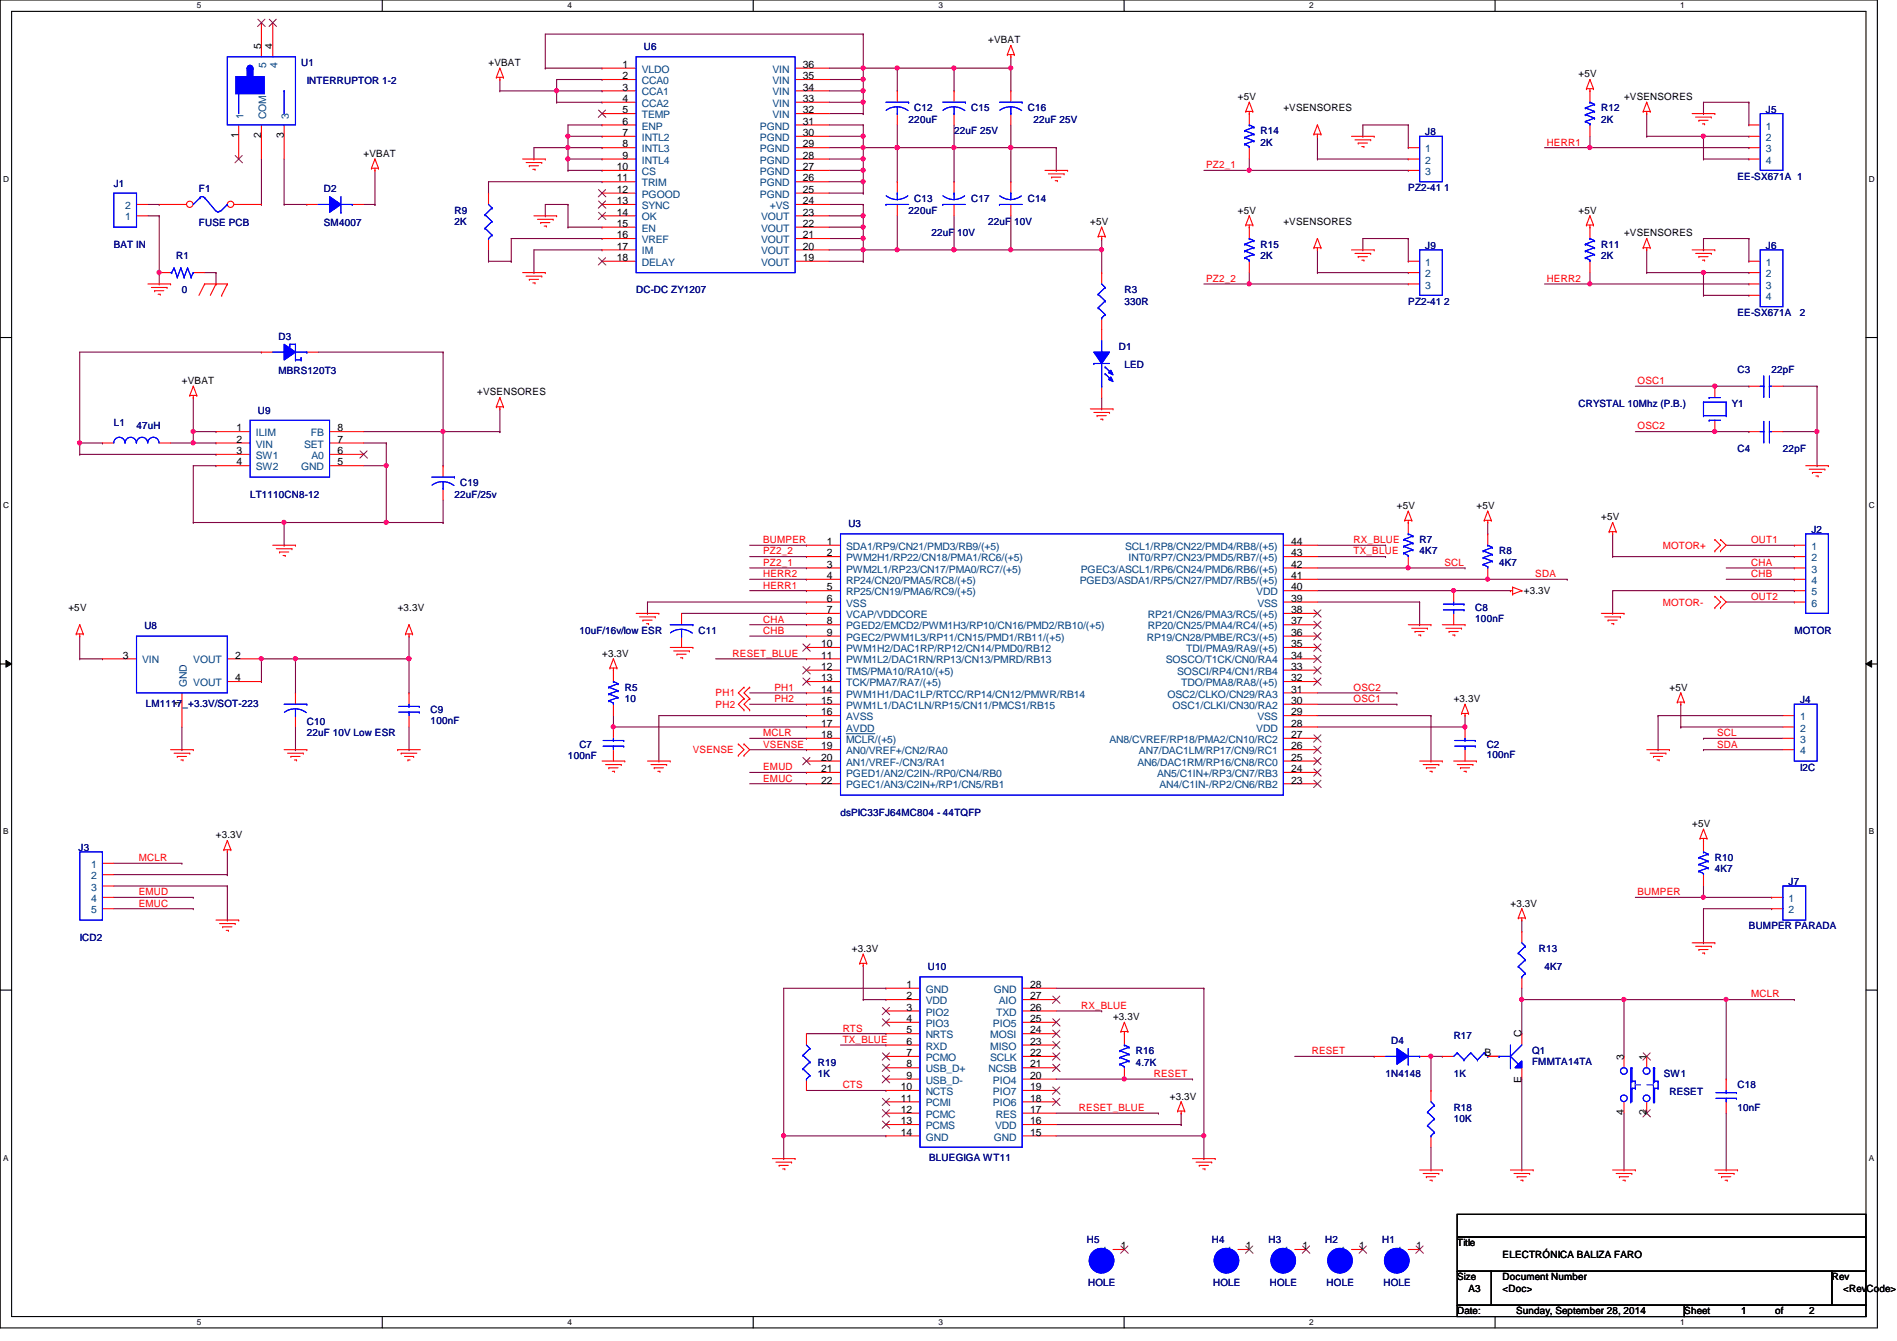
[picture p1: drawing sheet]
<svg xmlns="http://www.w3.org/2000/svg" width="297mm" height="210mm" viewBox="0 0 297 210" stroke-linecap="round" stroke-linejoin="round" font-family="sans-serif">
<defs><g id="words">
<g font-size="1.6">
<text x="40.9" y="7.7" transform="rotate(-90 40.9 7.7)">5</text>
<text x="42.7" y="7.7" transform="rotate(-90 42.7 7.7)">4</text>
<text x="76.5" y="10.3">+VBAT</text>
<text x="97.5" y="10.6">1</text>
<text x="125.7" y="10.6">36</text>
<text x="154.7" y="6.8">+VBAT</text>
<text x="97.5" y="12.4">2</text>
<text x="97.5" y="14.2">3</text>
<text x="97.5" y="16">4</text>
<text x="97.5" y="17.7">5</text>
<text x="125.7" y="17.7">32</text>
<text x="125.7" y="16">33</text>
<text x="125.7" y="14.2">34</text>
<text x="125.7" y="12.4">35</text>
<text x="193.8" y="15.7">+5V</text>
<text x="201" y="17.4">+VSENSORES</text>
<text x="247.2" y="12.1">+5V</text>
<text x="254.3" y="15.7">+VSENSORES</text>
<text x="37.3" y="21.7" transform="rotate(-90 37.3 21.7)">1</text>
<text x="40.9" y="21.7" transform="rotate(-90 40.9 21.7)">2</text>
<text x="44.4" y="21.7" transform="rotate(-90 44.4 21.7)">3</text>
<text x="97.5" y="19.5">6</text>
<text x="97.5" y="21.3">7</text>
<text x="97.5" y="23.1">8</text>
<text x="125.7" y="23.1">29</text>
<text x="125.7" y="21.3">30</text>
<text x="125.7" y="19.5">31</text>
<text x="56.9" y="24.6">+VBAT</text>
<text x="96.6" y="26.6">10</text>
<text x="96.6" y="28.4">11</text>
<text x="97.5" y="24.8">9</text>
<text x="125.7" y="28.4">26</text>
<text x="125.7" y="26.6">27</text>
<text x="125.7" y="24.8">28</text>
<text x="96.6" y="30.2">12</text>
<text x="96.6" y="32">13</text>
<text x="96.6" y="33.7">14</text>
<text x="96.6" y="35.5">15</text>
<text x="125.7" y="35.5">22</text>
<text x="125.7" y="33.7">23</text>
<text x="125.7" y="32">24</text>
<text x="125.7" y="30.2">25</text>
<text x="170.7" y="35.2">+5V</text>
<text x="193.8" y="33.4">+5V</text>
<text x="201" y="35.2">+VSENSORES</text>
<text x="247.2" y="33.4">+5V</text>
<text x="96.6" y="37.3">16</text>
<text x="96.6" y="39.1">17</text>
<text x="96.6" y="40.9">18</text>
<text x="125.7" y="40.9">19</text>
<text x="125.7" y="39.1">20</text>
<text x="125.7" y="37.3">21</text>
<text x="254.3" y="37">+VSENSORES</text>
<text x="28.5" y="60.1">+VBAT</text>
<text x="74.7" y="61.9">+VSENSORES</text>
<text x="37" y="67.5">1</text>
<text x="37" y="69.3">2</text>
<text x="37" y="71.1">3</text>
<text x="52.8" y="67.5">8</text>
<text x="52.8" y="69.3">7</text>
<text x="52.8" y="71.1">6</text>
<text x="37" y="72.9">4</text>
<text x="52.8" y="72.9">5</text>
<text x="218.7" y="79.7">+5V</text>
<text x="231.2" y="79.7">+5V</text>
<text x="250.7" y="81.4">+5V</text>
<text x="129.5" y="85.3">1</text>
<text x="129.5" y="87.1">2</text>
<text x="129.5" y="88.9">3</text>
<text x="202.2" y="88.9">42</text>
<text x="202.2" y="87.1">43</text>
<text x="202.2" y="85.3">44</text>
<text x="10.7" y="95.7">+5V</text>
<text x="62.3" y="95.7">+3.3V</text>
<text x="129.5" y="90.6">4</text>
<text x="129.5" y="92.4">5</text>
<text x="129.5" y="94.2">6</text>
<text x="129.5" y="96">7</text>
<text x="202.2" y="96">38</text>
<text x="202.2" y="94.2">39</text>
<text x="202.2" y="92.4">40</text>
<text x="202.2" y="90.6">41</text>
<text x="238.6" y="93">+3.3V</text>
<text x="128.6" y="101.3">10</text>
<text x="129.5" y="97.7">8</text>
<text x="129.5" y="99.5">9</text>
<text x="202.2" y="101.3">35</text>
<text x="202.2" y="99.5">36</text>
<text x="202.2" y="97.7">37</text>
<text x="19.3" y="103.1">3</text>
<text x="36.8" y="103.1">2</text>
<text x="36.8" y="106.6">4</text>
<text x="94.3" y="102.8">+3.3V</text>
<text x="128.6" y="103.1">11</text>
<text x="128.6" y="104.9">12</text>
<text x="128.6" y="106.6">13</text>
<text x="202.2" y="106.6">32</text>
<text x="202.2" y="104.9">33</text>
<text x="202.2" y="103.1">34</text>
<text x="28.4" y="110.6" transform="rotate(-90 28.4 110.6)">1</text>
<text x="128.6" y="108.4">14</text>
<text x="128.6" y="110.2">15</text>
<text x="128.6" y="112">16</text>
<text x="128.6" y="113.7">17</text>
<text x="202.2" y="113.7">28</text>
<text x="202.2" y="112">29</text>
<text x="202.2" y="110.2">30</text>
<text x="202.2" y="108.4">31</text>
<text x="227.6" y="109.9">+3.3V</text>
<text x="261.4" y="108.1">+5V</text>
<text x="128.6" y="115.5">18</text>
<text x="128.6" y="117.3">19</text>
<text x="128.6" y="119.1">20</text>
<text x="202.2" y="119.1">25</text>
<text x="202.2" y="117.3">26</text>
<text x="202.2" y="115.5">27</text>
<text x="128.6" y="120.9">21</text>
<text x="128.6" y="122.6">22</text>
<text x="202.2" y="122.6">23</text>
<text x="202.2" y="120.9">24</text>
<text x="33.8" y="131.2">+3.3V</text>
<text x="265" y="129.5">+5V</text>
<text x="236.5" y="141.9">+3.3V</text>
<text x="133.4" y="149">+3.3V</text>
<text x="141.9" y="154.6">1</text>
<text x="161.3" y="154.6">28</text>
<text x="141.9" y="156.4">2</text>
<text x="141.9" y="158.2">3</text>
<text x="141.9" y="160">4</text>
<text x="141.9" y="161.8">5</text>
<text x="161.3" y="161.8">24</text>
<text x="161.3" y="160">25</text>
<text x="161.3" y="158.2">26</text>
<text x="161.3" y="156.4">27</text>
<text x="174.3" y="159.7">+3.3V</text>
<text x="141.9" y="163.5">6</text>
<text x="141.9" y="165.3">7</text>
<text x="141.9" y="167.1">8</text>
<text x="161.3" y="167.1">21</text>
<text x="161.3" y="165.3">22</text>
<text x="161.3" y="163.5">23</text>
<text x="232.4" y="165.3">B</text>
<text x="238.2" y="162.3" transform="rotate(-90 238.2 162.3)">C</text>
<text x="254.3" y="165.9" transform="rotate(-90 254.3 165.9)">3</text>
<text x="257.8" y="165.9" transform="rotate(-90 257.8 165.9)">1</text>
<text x="141.1" y="170.6">10</text>
<text x="141.1" y="172.4">11</text>
<text x="141.9" y="168.9">9</text>
<text x="161.3" y="172.4">18</text>
<text x="161.3" y="170.6">19</text>
<text x="161.3" y="168.9">20</text>
<text x="183.2" y="172.1">+3.3V</text>
<text x="238.2" y="169.5" transform="rotate(-90 238.2 169.5)">E</text>
<text x="141.1" y="174.2">12</text>
<text x="141.1" y="176">13</text>
<text x="141.1" y="177.8">14</text>
<text x="161.3" y="177.8">15</text>
<text x="161.3" y="176">16</text>
<text x="161.3" y="174.2">17</text>
<text x="254.3" y="174.6" transform="rotate(-90 254.3 174.6)">4</text>
<text x="257.8" y="174.6" transform="rotate(-90 257.8 174.6)">2</text>
<text x="175.5" y="195.5">1</text>
<text x="195.1" y="195.5">1</text>
<text x="204" y="195.5">1</text>
<text x="212.8" y="195.5">1</text>
<text x="221.7" y="195.5">1</text>
<text x="228.2" y="195.1">Title</text>
<text x="235.3" y="196.8">ELECTRÓNICA BALIZA FARO</text>
<text x="228.2" y="200.4">Size</text>
<text x="230" y="202.2">A3</text>
<text x="235.3" y="200.4">Document Number</text>
<text x="235.3" y="202.2">&lt;Doc&gt;</text>
<text x="286.8" y="200.4">Rev</text>
<text x="288.6" y="202.2">&lt;RevCode&gt;</text>
<text x="228.2" y="205.7">Date:</text>
<text x="237.4" y="205.7">Sunday, September 28, 2014</text>
<text x="263.7" y="205.7">Sheet</text>
<text x="272.6" y="205.7">1</text>
<text x="278" y="205.7">of</text>
<text x="283.3" y="205.7">2</text>
</g>
<g font-size="1.6" fill="#004080">
<text x="41.7" y="10.7" transform="rotate(-90 41.7 10.7)">5</text>
<text x="43.5" y="10.7" transform="rotate(-90 43.5 10.7)">4</text>
<text x="100.5" y="11.4">VLDO</text>
<text x="120.9" y="11.4">VIN</text>
<text x="100.5" y="13.2">CCA0</text>
<text x="100.5" y="14.9">CCA1</text>
<text x="100.5" y="16.7">CCA2</text>
<text x="120.9" y="16.7">VIN</text>
<text x="120.9" y="14.9">VIN</text>
<text x="120.9" y="13.2">VIN</text>
<text x="38.1" y="18.7" transform="rotate(-90 38.1 18.7)">1</text>
<text x="41.7" y="18.7" transform="rotate(-90 41.7 18.7)">COM</text>
<text x="45.3" y="18.7" transform="rotate(-90 45.3 18.7)">3</text>
<text x="100.5" y="18.5">TEMP</text>
<text x="100.5" y="20.3">ENP</text>
<text x="100.5" y="22.1">INTL2</text>
<text x="100.5" y="23.8">INTL3</text>
<text x="119" y="23.8">PGND</text>
<text x="119" y="22.1">PGND</text>
<text x="119" y="20.3">PGND</text>
<text x="120.9" y="18.5">VIN</text>
<text x="223.2" y="23.8">1</text>
<text x="276.5" y="20.3">1</text>
<text x="276.5" y="22.1">2</text>
<text x="276.5" y="23.8">3</text>
<text x="100.5" y="25.6">INTL4</text>
<text x="100.5" y="27.4">CS</text>
<text x="100.5" y="29.2">TRIM</text>
<text x="119" y="29.2">PGND</text>
<text x="119" y="27.4">PGND</text>
<text x="119" y="25.6">PGND</text>
<text x="223.2" y="25.6">2</text>
<text x="223.2" y="27.4">3</text>
<text x="276.5" y="25.6">4</text>
<text x="19.6" y="34.5">1</text>
<text x="19.6" y="32.7">2</text>
<text x="100.5" y="30.9">PGOOD</text>
<text x="100.5" y="32.7">SYNC</text>
<text x="100.5" y="34.5">OK</text>
<text x="119" y="30.9">PGND</text>
<text x="119.2" y="34.5">VOUT</text>
<text x="120.6" y="32.7">+VS</text>
<text x="100.5" y="36.3">EN</text>
<text x="100.5" y="38.1">VREF</text>
<text x="100.5" y="39.8">IM</text>
<text x="100.5" y="41.6">DELAY</text>
<text x="119.2" y="41.6">VOUT</text>
<text x="119.2" y="39.8">VOUT</text>
<text x="119.2" y="38.1">VOUT</text>
<text x="119.2" y="36.3">VOUT</text>
<text x="223.2" y="41.6">1</text>
<text x="276.5" y="41.6">1</text>
<text x="223.2" y="43.4">2</text>
<text x="223.2" y="45.2">3</text>
<text x="276.5" y="43.4">2</text>
<text x="276.5" y="45.2">3</text>
<text x="276.5" y="46.9">4</text>
<text x="40" y="68.3">ILIM</text>
<text x="40" y="70.1">VIN</text>
<text x="40" y="71.8">SW1</text>
<text x="47.6" y="70.1">SET</text>
<text x="48.7" y="68.3">FB</text>
<text x="48.8" y="71.8">A0</text>
<text x="40" y="73.6">SW2</text>
<text x="47.2" y="73.6">GND</text>
<text x="132.5" y="86.1">SDA1/RP9/CN21/PMD3/RB9/(+5)</text>
<text x="132.5" y="87.8">PWM2H1/RP22/CN18/PMA1/RC6/(+5)</text>
<text x="132.5" y="89.6">PWM2L1/RP23/CN17/PMA0/RC7/(+5)</text>
<text x="169.2" y="89.6">PGEC3/ASCL1/RP6/CN24/PMD6/RB6/(+5)</text>
<text x="176.2" y="86.1">SCL1/RP8/CN22/PMD4/RB8/(+5)</text>
<text x="176.7" y="87.8">INT0/RP7/CN23/PMD5/RB7/(+5)</text>
<text x="283.6" y="86.1">1</text>
<text x="283.6" y="87.8">2</text>
<text x="283.6" y="89.6">3</text>
<text x="132.5" y="91.4">RP24/CN20/PMA5/RC8/(+5)</text>
<text x="132.5" y="93.2">RP25/CN19/PMA6/RC9/(+5)</text>
<text x="132.5" y="95">VSS</text>
<text x="169.1" y="91.4">PGED3/ASDA1/RP5/CN27/PMD7/RB5/(+5)</text>
<text x="196.7" y="93.2">VDD</text>
<text x="196.9" y="95">VSS</text>
<text x="283.6" y="91.4">4</text>
<text x="283.6" y="93.2">5</text>
<text x="283.6" y="95">6</text>
<text x="132.5" y="96.7">VCAP/VDDCORE</text>
<text x="132.5" y="98.5">PGED2/EMCD2/PWM1H3/RP10/CN16/PMD2/RB10/(+5)</text>
<text x="132.5" y="100.3">PGEC2/PWM1L3/RP11/CN15/PMD1/RB11/(+5)</text>
<text x="179.6" y="100.3">RP19/CN28/PMBE/RC3/(+5)</text>
<text x="179.7" y="98.5">RP20/CN25/PMA4/RC4/(+5)</text>
<text x="179.7" y="96.7">RP21/CN26/PMA3/RC5/(+5)</text>
<text x="22.3" y="103.8">VIN</text>
<text x="29.2" y="107.6" transform="rotate(-90 29.2 107.6)">GND</text>
<text x="30.3" y="103.8">VOUT</text>
<text x="30.3" y="107.4">VOUT</text>
<text x="132.5" y="102.1">PWM1H2/DAC1RP/RP12/CN14/PMD0/RB12</text>
<text x="132.5" y="103.8">PWM1L2/DAC1RN/RP13/CN13/PMRD/RB13</text>
<text x="132.5" y="105.6">TMS/PMA10/RA10/(+5)</text>
<text x="132.5" y="107.4">TCK/PMA7/RA7/(+5)</text>
<text x="182.5" y="103.8">SOSCO/T1CK/CN0/RA4</text>
<text x="184.3" y="105.6">SOSCI/RP4/CN1/RB4</text>
<text x="185" y="107.4">TDO/PMA8/RA8/(+5)</text>
<text x="185.8" y="102.1">TDI/PMA9/RA9/(+5)</text>
<text x="132.5" y="109.2">PWM1H1/DAC1LP/RTCC/RP14/CN12/PMWR/RB14</text>
<text x="132.5" y="111">PWM1L1/DAC1LN/RP15/CN11/PMCS1/RB15</text>
<text x="132.5" y="112.7">AVSS</text>
<text x="182.8" y="109.2">OSC2/CLKO/CN29/RA3</text>
<text x="183.6" y="111">OSC1/CLKI/CN30/RA2</text>
<text x="196.9" y="112.7">VSS</text>
<text x="281.9" y="112.7">1</text>
<text x="132.5" y="114.5">AVDD</text>
<text x="132.5" y="116.3">MCLR/(+5)</text>
<text x="132.5" y="118.1">AN0/VREF+/CN2/RA0</text>
<text x="132.5" y="119.8">AN1/VREF-/CN3/RA1</text>
<text x="173.7" y="116.3">AN8/CVREF/RP18/PMA2/CN10/RC2</text>
<text x="178.1" y="119.8">AN6/DAC1RM/RP16/CN8/RC0</text>
<text x="178.3" y="118.1">AN7/DAC1LM/RP17/CN9/RC1</text>
<text x="196.7" y="114.5">VDD</text>
<text x="281.9" y="114.5">2</text>
<text x="281.9" y="116.3">3</text>
<text x="281.9" y="118.1">4</text>
<text x="132.5" y="121.6">PGED1/AN2/C2IN-/RP0/CN4/RB0</text>
<text x="132.5" y="123.4">PGEC1/AN3/C2IN+/RP1/CN5/RB1</text>
<text x="181.2" y="121.6">AN5/C1IN+/RP3/CN7/RB3</text>
<text x="181.6" y="123.4">AN4/C1IN-/RP2/CN6/RB2</text>
<text x="14.3" y="135.8">1</text>
<text x="14.3" y="137.6">2</text>
<text x="14.3" y="139.4">3</text>
<text x="14.3" y="141.2">4</text>
<text x="14.3" y="143">5</text>
<text x="280.1" y="141.2">1</text>
<text x="280.1" y="143">2</text>
<text x="144.9" y="155.4">GND</text>
<text x="155.6" y="155.4">GND</text>
<text x="144.9" y="157.2">VDD</text>
<text x="144.9" y="159">PIO2</text>
<text x="144.9" y="160.7">PIO3</text>
<text x="155.5" y="160.7">PIO5</text>
<text x="156" y="159">TXD</text>
<text x="156.4" y="157.2">AIO</text>
<text x="144.9" y="162.5">NRTS</text>
<text x="144.9" y="164.3">RXD</text>
<text x="144.9" y="166.1">PCMO</text>
<text x="144.9" y="167.9">USB_D+</text>
<text x="154.8" y="167.9">NCSB</text>
<text x="155" y="166.1">SCLK</text>
<text x="155.1" y="164.3">MISO</text>
<text x="155.1" y="162.5">MOSI</text>
<text x="144.9" y="169.6">USB_D-</text>
<text x="144.9" y="171.4">NCTS</text>
<text x="144.9" y="173.2">PCMI</text>
<text x="155.5" y="173.2">PIO6</text>
<text x="155.5" y="171.4">PIO7</text>
<text x="155.5" y="169.6">PIO4</text>
<text x="144.9" y="175">PCMC</text>
<text x="144.9" y="176.7">PCMS</text>
<text x="144.9" y="178.5">GND</text>
<text x="155.6" y="178.5">GND</text>
<text x="155.8" y="176.7">VDD</text>
<text x="155.9" y="175">RES</text>
<text x="172.5" y="196.3">1</text>
<text x="192.1" y="196.3">1</text>
<text x="201" y="196.3">1</text>
<text x="209.8" y="196.3">1</text>
<text x="218.7" y="196.3">1</text>
</g>
<g font-size="1.6" fill="#000080">
<text x="47.2" y="10.3">U1</text>
<text x="100.8" y="7.8">U6</text>
<text x="48" y="13.2">INTERRUPTOR 1-2</text>
<text x="143.2" y="17.4">C12</text>
<text x="152.1" y="17.4">C15</text>
<text x="160.9" y="17.4">C16</text>
<text x="250.7" y="17.4">R12</text>
<text x="276.5" y="17.6">J5</text>
<text x="142.3" y="19.2">220uF</text>
<text x="149.4" y="21">22uF 25V</text>
<text x="161.8" y="19.2">22uF 25V</text>
<text x="197.4" y="21">R14</text>
<text x="197.4" y="22.8">2K</text>
<text x="223.2" y="21.2">J8</text>
<text x="250.7" y="19.2">2K</text>
<text x="17.8" y="29.3">J1</text>
<text x="220.5" y="29.9">PZ2-41 1</text>
<text x="272.1" y="28.1">EE-SX671A 1</text>
<text x="31.2" y="30.1">F1</text>
<text x="31.2" y="35.4">FUSE PCB</text>
<text x="50.7" y="30.1">D2</text>
<text x="50.7" y="35.4">SM4007</text>
<text x="71.2" y="33.4">R9</text>
<text x="71.2" y="35.2">2K</text>
<text x="142.3" y="33.4">220uF</text>
<text x="143.2" y="31.7">C13</text>
<text x="152.1" y="31.7">C17</text>
<text x="154.7" y="35.2">22uF 10V</text>
<text x="160.9" y="31.7">C14</text>
<text x="17.8" y="38.8">BAT IN</text>
<text x="27.6" y="40.6">R1</text>
<text x="145.8" y="37">22uF 10V</text>
<text x="197.4" y="38.8">R15</text>
<text x="197.4" y="40.6">2K</text>
<text x="223.2" y="38.9">J9</text>
<text x="250.7" y="38.8">R11</text>
<text x="250.7" y="40.6">2K</text>
<text x="276.5" y="38.9">J6</text>
<text x="28.5" y="45.9">0</text>
<text x="99.6" y="45.9">DC-DC ZY1207</text>
<text x="176.1" y="45.9">R3</text>
<text x="176.1" y="47.7">330R</text>
<text x="220.5" y="47.7">PZ2-41 2</text>
<text x="43.6" y="53.2">D3</text>
<text x="272.1" y="49.4">EE-SX671A</text>
<text x="281.8" y="49.4">2</text>
<text x="43.6" y="58.5">MBRS120T3</text>
<text x="175.2" y="54.8">D1</text>
<text x="176.1" y="57.6">LED</text>
<text x="272.1" y="58.3">C3</text>
<text x="277.4" y="58.3">22pF</text>
<text x="40.4" y="64.7">U9</text>
<text x="247.2" y="63.7">CRYSTAL 10Mhz (P.B.)</text>
<text x="271.2" y="63.7">Y1</text>
<text x="17.8" y="66.7">L1</text>
<text x="21.4" y="67.2">47uH</text>
<text x="272.1" y="70.8">C4</text>
<text x="279.2" y="70.8">22pF</text>
<text x="39.2" y="77.9">LT1110CN8-12</text>
<text x="71.2" y="77.9">22uF/25v</text>
<text x="72" y="76.1">C19</text>
<text x="132.8" y="82.5">U3</text>
<text x="283.6" y="83.4">J2</text>
<text x="222.3" y="85">R7</text>
<text x="222.3" y="86.8">4K7</text>
<text x="234.7" y="86.8">R8</text>
<text x="234.7" y="88.6">4K7</text>
<text x="231" y="95.7">C8</text>
<text x="22.6" y="98.5">U8</text>
<text x="90.7" y="99.2">10uF/16v/low ESR</text>
<text x="109.4" y="99.2">C11</text>
<text x="231" y="97.3">100nF</text>
<text x="281" y="99.2">MOTOR</text>
<text x="22.8" y="110.6">LM1117_+3.3V/SOT-223</text>
<text x="48" y="113.5">C10</text>
<text x="67.4" y="111.7">C9</text>
<text x="67.4" y="113.3">100nF</text>
<text x="97.8" y="108.1">R5</text>
<text x="97.8" y="109.9">10</text>
<text x="281.9" y="110.1">J4</text>
<text x="48" y="115.2">22uF 10V Low ESR</text>
<text x="88.9" y="118.8">100nF</text>
<text x="90.7" y="117">C7</text>
<text x="232.8" y="117">C2</text>
<text x="232.8" y="118.6">100nF</text>
<text x="281.9" y="120.7">I2C</text>
<text x="131.6" y="127.7">dsPIC33FJ64MC804 - 44TQFP</text>
<text x="12.3" y="133.2">J3</text>
<text x="268.5" y="134.8">R10</text>
<text x="268.5" y="136.6">4K7</text>
<text x="280.1" y="138.5">J7</text>
<text x="12.5" y="147.2">ICD2</text>
<text x="241" y="149">R13</text>
<text x="273.9" y="145.5">BUMPER PARADA</text>
<text x="145.3" y="151.8">U10</text>
<text x="241.8" y="151.8">4K7</text>
<text x="128.1" y="166.8">R19</text>
<text x="177.8" y="165">R16</text>
<text x="177.8" y="166.8">4.7K</text>
<text x="217.8" y="163.4">D4</text>
<text x="227.6" y="162.7">R17</text>
<text x="239.9" y="165">Q1</text>
<text x="239.9" y="166.6">FMMTA14TA</text>
<text x="128.1" y="168.6">1K</text>
<text x="217" y="168.6">1N4148</text>
<text x="227.6" y="168.6">1K</text>
<text x="227.6" y="173.9">R18</text>
<text x="260.5" y="168.6">SW1</text>
<text x="261.4" y="171.4">RESET</text>
<text x="272.1" y="170.3">C18</text>
<text x="272.1" y="173.9">10nF</text>
<text x="227.6" y="175.7">10K</text>
<text x="145.5" y="181.7">BLUEGIGA WT11</text>
<text x="170.2" y="194.5">H5</text>
<text x="189.7" y="194.5">H4</text>
<text x="198.6" y="194.5">H3</text>
<text x="207.5" y="194.5">H2</text>
<text x="216.4" y="194.5">H1</text>
<text x="170.4" y="201.3">HOLE</text>
<text x="189.9" y="201.3">HOLE</text>
<text x="198.8" y="201.3">HOLE</text>
<text x="207.7" y="201.3">HOLE</text>
<text x="216.6" y="201.3">HOLE</text>
</g>
<g font-size="1.6" fill="#f00">
<text x="242.2" y="22.8">HERR1</text>
<text x="188.8" y="26.3">PZ2_1</text>
<text x="188.8" y="44.1">PZ2_2</text>
<text x="242.2" y="44.1">HERR2</text>
<text x="256.4" y="60.1">OSC1</text>
<text x="256.4" y="67.2">OSC2</text>
<text x="119.5" y="85">BUMPER</text>
<text x="119.5" y="86.8">PZ2_2</text>
<text x="119.5" y="88.6">PZ2_1</text>
<text x="212" y="85">RX_BLUE</text>
<text x="212" y="86.8">TX_BLUE</text>
<text x="226.2" y="88.6">SCL</text>
<text x="260.3" y="85.9">MOTOR+</text>
<text x="274.2" y="85">OUT1</text>
<text x="274.2" y="88.6">CHA</text>
<text x="119.5" y="92.1">HERR1</text>
<text x="119.5" y="90.3">HERR2</text>
<text x="240.4" y="90.3">SDA</text>
<text x="260.3" y="94.8">MOTOR-</text>
<text x="274.2" y="93.9">OUT2</text>
<text x="274.2" y="90.3">CHB</text>
<text x="119.5" y="97.5">CHA</text>
<text x="119.5" y="99.2">CHB</text>
<text x="114.7" y="102.8">RESET_BLUE</text>
<text x="112.1" y="109">PH1</text>
<text x="112.1" y="110.8">PH2</text>
<text x="121.3" y="109.9">PH2</text>
<text x="121.3" y="108.1">PH1</text>
<text x="212" y="109.9">OSC1</text>
<text x="212" y="108.1">OSC2</text>
<text x="108.5" y="117.9">VSENSE</text>
<text x="119.5" y="115.2">MCLR</text>
<text x="119.5" y="117">VSENSE</text>
<text x="268.9" y="115.2">SCL</text>
<text x="268.9" y="117">SDA</text>
<text x="119.5" y="120.6">EMUD</text>
<text x="119.5" y="122.3">EMUC</text>
<text x="21.7" y="134.8">MCLR</text>
<text x="21.7" y="140.1">EMUD</text>
<text x="21.7" y="141.9">EMUC</text>
<text x="256.4" y="140.1">BUMPER</text>
<text x="131.9" y="161.5">RTS</text>
<text x="169.3" y="157.9">RX_BLUE</text>
<text x="274.2" y="156.1">MCLR</text>
<text x="131.9" y="163.2">TX_BLUE</text>
<text x="205.4" y="165">RESET</text>
<text x="131.9" y="170.3">CTS</text>
<text x="168.9" y="173.9">RESET_BLUE</text>
<text x="180.7" y="168.6">RESET</text>
</g>
<g font-size="1.3">
<text x="30.8" y="1.3">5</text>
<text x="88.9" y="1.3">4</text>
<text x="146.9" y="1.3">3</text>
<text x="205" y="1.3">2</text>
<text x="263.1" y="1.3">1</text>
<text x=".5" y="28.4">D</text>
<text x="292.6" y="28.4">D</text>
<text x=".5" y="79.5">C</text>
<text x="292.6" y="79.5">C</text>
<text x=".5" y="130.6">B</text>
<text x="292.6" y="130.6">B</text>
<text x=".5" y="181.7">A</text>
<text x="292.6" y="181.7">A</text>
<text x="30.8" y="207.4">5</text>
<text x="88.9" y="207.4">4</text>
<text x="146.9" y="207.4">3</text>
<text x="205" y="207.4">2</text>
<text x="263.1" y="207.4">1</text>
</g>
</g></defs>
<path d="M0 0h294v207.9h-294zM1.8 1.8h290.4v204.3h-290.4z" fill="none" stroke="#000" stroke-width=".17"/>
<g fill="#fff">
<path d="M30.8 .2h.7v1.4h-.7z"/>
<path d="M30.8 206.2h.7v1.4h-.7z"/>
</g>
<path d="M59.9 0v1.8M59.9 206.1v1.8" fill="none" stroke="#000" stroke-width=".17"/>
<g fill="#fff">
<path d="M88.9 .2h.6v1.4h-.6z"/>
<path d="M88.9 206.2h.6v1.4h-.6z"/>
</g>
<path d="M117.9 0v1.8M117.9 206.1v1.8" fill="none" stroke="#000" stroke-width=".17"/>
<g fill="#fff">
<path d="M146.9 .2h.7v1.4h-.7z"/>
<path d="M146.9 206.2h.7v1.4h-.7z"/>
</g>
<path d="M176 0v1.8M176 206.1v1.8" fill="none" stroke="#000" stroke-width=".17"/>
<g fill="#fff">
<path d="M205 .2h.7v1.4h-.7z"/>
<path d="M205 206.2h.7v1.4h-.7z"/>
</g>
<path d="M234.1 0v1.8M234.1 206.1v1.8" fill="none" stroke="#000" stroke-width=".17"/>
<g fill="#fff">
<path d="M263.1 .2h.7v1.4h-.7z"/>
<path d="M263.1 206.2h.7v1.4h-.7z"/>
<path d="M.5 27.3h.9v1.4h-.9z"/>
<path d="M292.6 27.3h.9v1.4h-.9z"/>
<path d="M.5 78.4h.9v1.4h-.9z"/>
<path d="M292.6 78.4h.9v1.4h-.9z"/>
</g>
<path d="M0 52.8h1.8M292.2 52.8h1.8" fill="none" stroke="#000" stroke-width=".17"/>
<g fill="#fff">
<path d="M.5 129.5h.8v1.4h-.8z"/>
<path d="M292.6 129.5h.9v1.4h-.9z"/>
</g>
<path d="M0 103.9h1.8M292.2 103.9h1.8" fill="none" stroke="#000" stroke-width=".17"/>
<path d="M.9 103.4l.9 .5-.9 .5zM292.2 103.9l.9-.5v1z" fill="#000"/>
<path d="M.9 103.4l.9 .5-.9 .5zM292.2 103.9l.9-.5v1z" fill="none" stroke="#000" stroke-width=".16"/>
<g fill="#fff">
<path d="M.5 180.5h.8v1.4h-.8z"/>
<path d="M292.6 180.5h.9v1.4h-.9z"/>
</g>
<path d="M0 155h1.8M292.2 155h1.8" fill="none" stroke="#000" stroke-width=".17"/>
<path d="M202.7 165.4h12.5M215.2 165.4h.1M224.1 170.7h.1M224.1 179.6v3.5M225.8 165.4h.1M225.8 165.4h-1.7v5.3M224.1 183.1h.1" fill="none" stroke="#800040" stroke-width=".17"/>
<circle cx="224" cy="165.3" r=".32" fill="#f0f"/>
<circle cx="224" cy="165.3" r=".32" fill="none" stroke="#f0f" stroke-width=".17"/>
<path d="M238.3 156.5h.1M238.3 154.7v1.8M233 165.4h1.7M234.7 165.4h.1M238.3 168.9v14.2M238.3 183.1h.1" fill="none" stroke="#800040" stroke-width=".17"/>
<circle cx="238.3" cy="156.4" r=".32" fill="#f0f"/>
<circle cx="238.3" cy="156.4" r=".32" fill="none" stroke="#f0f" stroke-width=".17"/>
<path d="M256.1 60.5h12.4M268.5 60.5h.1" fill="none" stroke="#800040" stroke-width=".17"/>
<circle cx="268.5" cy="60.4" r=".32" fill="#f0f"/>
<circle cx="268.5" cy="60.4" r=".32" fill="none" stroke="#f0f" stroke-width=".17"/>
<path d="M40.9 55.1h.1M40.9 55.1h-28.4v16M12.5 71.1h.1M12.5 69.3h.1M12.5 69.3h3.5M12.5 71.1h21.3M16 69.3h.1M33.8 71.1h.1M254.3 174.2v8.9M254.3 183.1h.1" fill="none" stroke="#800040" stroke-width=".17"/>
<circle cx="12.5" cy="69.3" r=".32" fill="#f0f"/>
<circle cx="12.5" cy="69.3" r=".32" fill="none" stroke="#f0f" stroke-width=".17"/>
<g fill="none" stroke="#800040" stroke-width=".17">
<path d="M257.8 17.8v3.5M249 23.1h.1M249 21.3v1.8M257.8 21.3h.1M266.7 24.9h7.2M273.9 24.9h.1M206.3 42.7h14.2M220.5 42.7h.1M241.8 44.4h7.2M249 44.4h.1M249 42.7v1.7M266.7 46.2h7.2"/>
<path d="M273.9 46.2h.1"/>
</g>
<circle cx="248.9" cy="44.4" r=".32" fill="#f0f"/>
<circle cx="248.9" cy="44.4" r=".32" fill="none" stroke="#f0f" stroke-width=".17"/>
<path d="M257.8 42.7h8.9M266.7 42.7h.1" fill="none" stroke="#800040" stroke-width=".17"/>
<circle cx="266.7" cy="42.6" r=".32" fill="#f0f"/>
<circle cx="266.7" cy="42.6" r=".32" fill="none" stroke="#f0f" stroke-width=".17"/>
<path d="M188.5 44.4h7.1M195.6 44.4h.1M195.6 42.7v1.7M249 44.4h24.9M273.9 44.4h.1" fill="none" stroke="#800040" stroke-width=".17"/>
<circle cx="195.6" cy="44.4" r=".32" fill="#f0f"/>
<circle cx="195.6" cy="44.4" r=".32" fill="none" stroke="#f0f" stroke-width=".17"/>
<path d="M188.5 26.7h7.1M195.6 26.7h.1M195.6 44.4h24.9M220.5 44.4h.1" fill="none" stroke="#800040" stroke-width=".17"/>
<circle cx="195.6" cy="26.6" r=".32" fill="#f0f"/>
<circle cx="195.6" cy="26.6" r=".32" fill="none" stroke="#f0f" stroke-width=".17"/>
<g fill="none" stroke="#800040" stroke-width=".17">
<path d="M195.6 26.7h.1M195.6 24.9v1.8M195.6 26.7h24.9M206.3 24.9h14.2M220.5 24.9h.1M220.5 26.7h.1M227.6 92.5h8.9M236.5 92.5h.1M28.5 117.3h.1M28.5 113.8v3.5M40.9 106.7h.1M40.9 103.1v3.6"/>
<path d="M46.3 117.3h.1M46.3 113.8v3.5M64 117.3h.1M64 113.8v3.5"/>
</g>
<circle cx="40.9" cy="103.1" r=".32" fill="#f0f"/>
<circle cx="40.9" cy="103.1" r=".32" fill="none" stroke="#f0f" stroke-width=".17"/>
<g fill="none" stroke="#800040" stroke-width=".17">
<path d="M23.2 32h1.7M24.9 32h.1M270.3 94.2h10.7M270.3 85.3h10.7M270.3 88.9h10.7M270.3 90.7h10.7M281 94.2h.1M281 85.3h.1M281 88.9h.1M281 90.7h.1M96.1 113.8h.1M96.1 112v1.8"/>
<path d="M17.8 135.1h10.7M17.8 136.9h17.8M28.5 135.1h.1M35.6 136.9h.1M17.8 140.5h12.5M17.8 142.2h12.5M30.3 140.5h.1M30.3 142.2h.1M254.3 156.5h16M270.3 156.5h.1"/>
</g>
<circle cx="270.3" cy="156.4" r=".32" fill="#f0f"/>
<circle cx="270.3" cy="156.4" r=".32" fill="none" stroke="#f0f" stroke-width=".17"/>
<path d="M64 99.6v3.5M64 103.1h.1" fill="none" stroke="#800040" stroke-width=".17"/>
<circle cx="64" cy="103.1" r=".32" fill="#f0f"/>
<circle cx="64" cy="103.1" r=".32" fill="none" stroke="#f0f" stroke-width=".17"/>
<path d="M206.3 113.8h23.1M229.4 113.8h.1M117.4 120.9h8.9M126.3 120.9h.1" fill="none" stroke="#800040" stroke-width=".17"/>
<circle cx="229.4" cy="113.8" r=".32" fill="#f0f"/>
<circle cx="229.4" cy="113.8" r=".32" fill="none" stroke="#f0f" stroke-width=".17"/>
<path d="M96.1 113.8h30.2M126.3 113.8h.1" fill="none" stroke="#800040" stroke-width=".17"/>
<circle cx="96" cy="113.8" r=".32" fill="#f0f"/>
<circle cx="96" cy="113.8" r=".32" fill="none" stroke="#f0f" stroke-width=".17"/>
<path d="M238.3 156.5h16M254.3 156.5h.1" fill="none" stroke="#800040" stroke-width=".17"/>
<circle cx="254.3" cy="156.4" r=".32" fill="#f0f"/>
<circle cx="254.3" cy="156.4" r=".32" fill="none" stroke="#f0f" stroke-width=".17"/>
<path d="M266.7 37.3h7.2M273.9 37.3h.1M256.1 67.6h12.4M268.5 67.6h.1M206.3 94.2h16M222.3 94.2h.1M206.3 110.2h12.4M218.7 110.2h.1M35.6 138.7v5.3M35.6 144h.1" fill="none" stroke="#800040" stroke-width=".17"/>
<circle cx="268.5" cy="67.5" r=".32" fill="#f0f"/>
<circle cx="268.5" cy="67.5" r=".32" fill="none" stroke="#f0f" stroke-width=".17"/>
<g fill="none" stroke="#800040" stroke-width=".17">
<path d="M266.7 17.8h.1M266.7 16v1.8M106.7 96h19.6M126.3 96h.1M206.3 85.3h10.7M206.3 87.1h10.7M206.3 90.7h26.7M217 85.3h.1M217 87.1h.1M233 90.7h.1M117.4 115.6h8.9M117.4 117.3h8.9"/>
<path d="M126.3 115.6h.1M126.3 117.3h.1M206.3 108.5h12.4M218.7 108.5h.1M117.4 122.7h8.9M126.3 122.7h.1M254.3 156.5v8.9M254.3 165.4h.1"/>
</g>
<circle cx="232.9" cy="90.7" r=".32" fill="#f0f"/>
<circle cx="232.9" cy="90.7" r=".32" fill="none" stroke="#f0f" stroke-width=".17"/>
<path d="M241.8 23.1h32.1M249 23.1h.1M273.9 23.1h.1M117.4 97.8h8.9M117.4 99.6h8.9M126.3 97.8h.1M126.3 99.6h.1" fill="none" stroke="#800040" stroke-width=".17"/>
<circle cx="248.9" cy="23.1" r=".32" fill="#f0f"/>
<circle cx="248.9" cy="23.1" r=".32" fill="none" stroke="#f0f" stroke-width=".17"/>
<g fill="none" stroke="#800040" stroke-width=".17">
<path d="M268.5 60.5h5.4M268.5 67.6h5.4M273.9 60.5h.1M273.9 67.6h.1M220.5 88.9h8.9M229.4 88.9h.1M233 83.6h.1M233 90.7h12.4M233 81.8v1.8M245.4 90.7h.1M252.5 92.5h28.5M281 92.5h.1"/>
<path d="M40.9 103.1h5.4M46.3 103.1h.1M64 108.5h.1M64 103.1v5.4M281 156.5h.1M281 156.5h-10.7v12.4M270.3 168.9h.1M270.3 174.2v8.9M270.3 183.1h.1"/>
</g>
<circle cx="46.2" cy="103.1" r=".32" fill="#f0f"/>
<circle cx="46.2" cy="103.1" r=".32" fill="none" stroke="#f0f" stroke-width=".17"/>
<path d="M206.3 92.5h21.3M227.6 92.5h.1M46.3 108.5h.1M46.3 103.1v5.4M35.6 136.9h.1M35.6 133.3v3.6" fill="none" stroke="#800040" stroke-width=".17"/>
<circle cx="227.6" cy="92.4" r=".32" fill="#f0f"/>
<circle cx="227.6" cy="92.4" r=".32" fill="none" stroke="#f0f" stroke-width=".17"/>
<path d="M46.3 103.1h17.7M64 103.1h.1" fill="none" stroke="#800040" stroke-width=".17"/>
<circle cx="64" cy="103.1" r=".32" fill="#f0f"/>
<circle cx="64" cy="103.1" r=".32" fill="none" stroke="#f0f" stroke-width=".17"/>
<path d="M257.8 21.3h8.9M266.7 21.3h.1M49.8 55.1h19.6M69.4 55.1h.1M69.4 55.1v12.5M69.4 67.6h.1M229.4 113.8h.1M229.4 112v1.8M238.3 145.8h.1M238.3 144v1.8M238.3 156.5v5.3M238.3 161.8h.1" fill="none" stroke="#800040" stroke-width=".17"/>
<circle cx="266.7" cy="21.3" r=".32" fill="#f0f"/>
<circle cx="266.7" cy="21.3" r=".32" fill="none" stroke="#f0f" stroke-width=".17"/>
<g fill="none" stroke="#800040" stroke-width=".17">
<path d="M206.3 24.9h.1M206.3 21.3v3.6M213.4 37.3h7.1M220.5 37.3h.1M266.7 21.3h7.2M273.9 21.3h.1M266.7 46.2h.1M273.9 42.7h.1M273.9 42.7h-7.2v3.5M30.3 67.6h.1M30.3 62.2v5.4M69.4 72.9h.1"/>
<path d="M69.4 67.6v5.3M279.2 60.5h5.3M284.5 60.5h.1M60.5 81.8h8.9M69.4 81.8h.1"/>
</g>
<circle cx="30.2" cy="67.5" r=".32" fill="#f0f"/>
<circle cx="30.2" cy="67.5" r=".32" fill="none" stroke="#f0f" stroke-width=".17"/>
<path d="M206.3 39.1v3.6M257.8 39.1v3.6M206.3 42.7h.1M257.8 42.7h.1M26.7 69.3h3.6M30.3 69.3h.1M30.3 72.9v8.9M56.9 67.6h12.5M69.4 67.6h.1M30.3 81.8h.1M206.3 112h17.8M224.1 112h.1" fill="none" stroke="#800040" stroke-width=".17"/>
<circle cx="69.4" cy="67.5" r=".32" fill="#f0f"/>
<circle cx="69.4" cy="67.5" r=".32" fill="none" stroke="#f0f" stroke-width=".17"/>
<g fill="none" stroke="#800040" stroke-width=".17">
<path d="M87.2 14.2h.1M87.2 12.4v1.8M129.8 16h5.4M135.2 16h.1M135.2 10.7h5.3M140.5 10.7h.1M149.4 14.2h.1M149.4 10.7v3.5M158.3 14.2h.1M158.3 10.7v3.5M76.5 30.2h.1M76.5 28.4v1.8"/>
<path d="M149.4 39.1h8.9M158.3 39.1h.1M266.7 24.9h.1M266.7 21.3v3.6"/>
</g>
<circle cx="140.5" cy="10.6" r=".32" fill="#f0f"/>
<circle cx="140.5" cy="10.6" r=".32" fill="none" stroke="#f0f" stroke-width=".17"/>
<path d="M76.5 39.1v1.8M80 37.3v3.6M140.5 28.4h.1M140.5 23.1v5.3M76.5 40.9h.1M80 40.9h.1M30.3 67.6h3.5M33.8 67.6h.1" fill="none" stroke="#800040" stroke-width=".17"/>
<circle cx="140.5" cy="23.1" r=".32" fill="#f0f"/>
<circle cx="140.5" cy="23.1" r=".32" fill="none" stroke="#f0f" stroke-width=".17"/>
<path d="M87.2 14.2h7.1M94.3 14.2h.1" fill="none" stroke="#800040" stroke-width=".17"/>
<circle cx="87.1" cy="14.2" r=".32" fill="#f0f"/>
<circle cx="87.1" cy="14.2" r=".32" fill="none" stroke="#f0f" stroke-width=".17"/>
<path d="M135.2 16h.1M135.2 14.2v1.8" fill="none" stroke="#800040" stroke-width=".17"/>
<circle cx="135.1" cy="16" r=".32" fill="#f0f"/>
<circle cx="135.1" cy="16" r=".32" fill="none" stroke="#f0f" stroke-width=".17"/>
<path d="M140.5 39.1h8.9M149.4 39.1h.1" fill="none" stroke="#800040" stroke-width=".17"/>
<circle cx="149.4" cy="39.1" r=".32" fill="#f0f"/>
<circle cx="149.4" cy="39.1" r=".32" fill="none" stroke="#f0f" stroke-width=".17"/>
<path d="M135.2 39.1h5.3M140.5 39.1h.1" fill="none" stroke="#800040" stroke-width=".17"/>
<circle cx="140.5" cy="39.1" r=".32" fill="#f0f"/>
<circle cx="140.5" cy="39.1" r=".32" fill="none" stroke="#f0f" stroke-width=".17"/>
<path d="M135.2 30.2h.1M135.2 28.4v1.8" fill="none" stroke="#800040" stroke-width=".17"/>
<circle cx="135.1" cy="28.4" r=".32" fill="#f0f"/>
<circle cx="135.1" cy="28.4" r=".32" fill="none" stroke="#f0f" stroke-width=".17"/>
<path d="M129.8 39.1h5.4M135.2 39.1h.1M135.2 39.1v1.8M135.2 40.9h.1" fill="none" stroke="#800040" stroke-width=".17"/>
<circle cx="135.1" cy="39.1" r=".32" fill="#f0f"/>
<circle cx="135.1" cy="39.1" r=".32" fill="none" stroke="#f0f" stroke-width=".17"/>
<path d="M140.5 14.2h.1M140.5 10.7v3.5M135.2 23.1h.1M135.2 21.3v1.8M30.3 69.3h3.5M33.8 69.3h.1" fill="none" stroke="#800040" stroke-width=".17"/>
<circle cx="30.2" cy="69.3" r=".32" fill="#f0f"/>
<circle cx="30.2" cy="69.3" r=".32" fill="none" stroke="#f0f" stroke-width=".17"/>
<path d="M149.4 10.7h8.9M158.3 10.7h.1M12.5 99.6v3.5M12.5 103.1h.1" fill="none" stroke="#800040" stroke-width=".17"/>
<circle cx="158.3" cy="10.6" r=".32" fill="#f0f"/>
<circle cx="158.3" cy="10.6" r=".32" fill="none" stroke="#f0f" stroke-width=".17"/>
<path d="M135.2 35.6h.1M135.2 33.8v1.8M149.4 39.1h.1M149.4 33.8v5.3M252.5 87.1h28.5M281 87.1h.1" fill="none" stroke="#800040" stroke-width=".17"/>
<circle cx="149.4" cy="39.1" r=".32" fill="#f0f"/>
<circle cx="149.4" cy="39.1" r=".32" fill="none" stroke="#f0f" stroke-width=".17"/>
<path d="M87.2 16h.1M87.2 14.2v1.8M158.3 10.7h.1M158.3 8.9v1.8M220.5 19.6v3.5M135.2 37.3h.1M135.2 35.6v1.7M220.5 23.1h.1M30.3 69.3h.1M30.3 67.6v1.7" fill="none" stroke="#800040" stroke-width=".17"/>
<circle cx="135.1" cy="35.5" r=".32" fill="#f0f"/>
<circle cx="135.1" cy="35.5" r=".32" fill="none" stroke="#f0f" stroke-width=".17"/>
<circle cx="135.1" cy="37.3" r=".32" fill="#f0f"/>
<circle cx="135.1" cy="37.3" r=".32" fill="none" stroke="#f0f" stroke-width=".17"/>
<path d="M135.2 14.2h.1M135.2 10.7h.1M135.2 12.4h.1M135.2 5.3v8.9M23.2 33.8h1.7M24.9 33.8h.1" fill="none" stroke="#800040" stroke-width=".17"/>
<circle cx="135.1" cy="12.4" r=".32" fill="#f0f"/>
<circle cx="135.1" cy="12.4" r=".32" fill="none" stroke="#f0f" stroke-width=".17"/>
<path d="M135.2 33.8h.1M135.2 32v1.8M103.2 119.1h.1M103.2 112v7.1" fill="none" stroke="#800040" stroke-width=".17"/>
<circle cx="135.1" cy="33.8" r=".32" fill="#f0f"/>
<circle cx="135.1" cy="33.8" r=".32" fill="none" stroke="#f0f" stroke-width=".17"/>
<g fill="none" stroke="#800040" stroke-width=".17">
<path d="M78.3 14.2h.1M78.3 12.4v1.8M78.3 14.2h8.9M85.4 10.7h.1M87.2 14.2h.1M87.2 12.4h7.1M94.3 12.4h.1M129.8 12.4h5.4M129.8 17.8h5.4M135.2 17.8h.1M135.2 5.3h.1M135.2 12.4h.1"/>
<path d="M135.2 16v1.8M135.2 5.3h-49.8v5.4M140.5 10.7h8.9M149.4 10.7h.1M80 37.3h14.3M83.6 39.1h10.7M85.4 33.8h.1M85.4 32v1.8M88.9 21.3h5.4M94.3 37.3h.1M94.3 39.1h.1M94.3 21.3h.1"/>
<path d="M129.8 32h5.4M135.2 39.1h.1M135.2 32h.1M135.2 37.3v1.8M140.5 39.1h.1M140.5 33.8v5.3M158.3 39.1h.1M158.3 33.8v5.3M76.5 40.9h3.5M80 40.9h.1M129.8 40.9h5.4M135.2 40.9h.1"/>
<path d="M44.5 85.3h.1M44.5 81.8v3.5"/>
</g>
<circle cx="149.4" cy="10.6" r=".32" fill="#f0f"/>
<circle cx="149.4" cy="10.6" r=".32" fill="none" stroke="#f0f" stroke-width=".17"/>
<path d="M85.4 10.7h8.9M94.3 10.7h.1M129.8 10.7h5.4M135.2 10.7h.1M129.8 33.8h5.4M135.2 33.8h.1" fill="none" stroke="#800040" stroke-width=".17"/>
<circle cx="135.1" cy="10.6" r=".32" fill="#f0f"/>
<circle cx="135.1" cy="10.6" r=".32" fill="none" stroke="#f0f" stroke-width=".17"/>
<path d="M87.2 16h7.1M94.3 16h.1M129.8 14.2h5.4M135.2 14.2h.1M76.5 28.4h17.8M94.3 28.4h.1M129.8 37.3h5.4M135.2 37.3h.1" fill="none" stroke="#800040" stroke-width=".17"/>
<circle cx="135.1" cy="14.2" r=".32" fill="#f0f"/>
<circle cx="135.1" cy="14.2" r=".32" fill="none" stroke="#f0f" stroke-width=".17"/>
<path d="M129.8 35.6h5.4M135.2 35.6h.1M135.2 156.5h.1M135.2 151.1v5.4M165.4 154.7h23.1M188.5 154.7h.1M131.6 163.6h7.1M138.7 163.6h.1M165.4 168.9h21.3M176.1 168.9h.1M186.7 168.9h.1" fill="none" stroke="#800040" stroke-width=".17"/>
<circle cx="176" cy="168.9" r=".32" fill="#f0f"/>
<circle cx="176" cy="168.9" r=".32" fill="none" stroke="#f0f" stroke-width=".17"/>
<g fill="none" stroke="#800040" stroke-width=".17">
<path d="M83.6 23.1h5.3M88.9 23.1h.1M88.9 35.6h.1M88.9 32v3.6M135.2 26.7h.1M135.2 24.9v1.8M149.4 23.1h8.9M158.3 23.1h.1M60.5 72.9h.1M60.5 69.3v3.6M284.5 72.9h.1M284.5 67.6v5.3"/>
<path d="M101.4 96h.1M101.4 94.2v1.8M122.7 154.7h16M135.2 156.5h3.5M138.7 156.5h.1M138.7 154.7h.1M165.4 158.2h7.1M172.5 158.2h.1M122.7 177.8v3.6M126.3 170.7h12.4M126.3 161.8h12.4M138.7 170.7h.1"/>
<path d="M138.7 161.8h.1M165.4 176h19.6M185 176h.1M185 174.2v1.8M122.7 181.4h.1"/>
</g>
<circle cx="149.4" cy="23.1" r=".32" fill="#f0f"/>
<circle cx="149.4" cy="23.1" r=".32" fill="none" stroke="#f0f" stroke-width=".17"/>
<circle cx="158.3" cy="23.1" r=".32" fill="#f0f"/>
<circle cx="158.3" cy="23.1" r=".32" fill="none" stroke="#f0f" stroke-width=".17"/>
<g fill="none" stroke="#800040" stroke-width=".17">
<path d="M129.8 19.6h5.4M135.2 19.6h.1M158.3 19.6v3.5M213.4 19.6v1.7M83.6 24.9h.1M83.6 23.1v1.8M88.9 24.9h.1M88.9 23.1v1.8M129.8 26.7h5.4M129.8 24.9h5.4M129.8 21.3h5.4M129.8 23.1h5.4"/>
<path d="M135.2 26.7h.1M135.2 24.9h.1M135.2 21.3h.1M135.2 23.1h.1M158.3 23.1h.1M213.4 21.3h.1M266.7 39.1h.1M266.7 37.3v1.8M30.3 72.9h3.5M33.8 72.9h.1M56.9 72.9h3.6M60.5 72.9h.1"/>
<path d="M252.5 96h.1M252.5 92.5v3.5M122.7 177.8h16M138.7 177.8h.1M165.4 174.2h16M181.4 174.2h.1"/>
</g>
<circle cx="60.5" cy="72.9" r=".32" fill="#f0f"/>
<circle cx="60.5" cy="72.9" r=".32" fill="none" stroke="#f0f" stroke-width=".17"/>
<path d="M88.9 19.6v1.7M266.7 16h7.2M273.9 16h.1M83.6 39.1v3.6M88.9 21.3h.1M83.6 42.7h.1" fill="none" stroke="#800040" stroke-width=".17"/>
<circle cx="88.9" cy="21.3" r=".32" fill="#f0f"/>
<circle cx="88.9" cy="21.3" r=".32" fill="none" stroke="#f0f" stroke-width=".17"/>
<path d="M213.4 19.6h7.1M220.5 19.6h.1M273.9 19.6h.1M273.9 16v3.6M30.3 81.8h14.2M44.5 81.8h.1" fill="none" stroke="#800040" stroke-width=".17"/>
<circle cx="44.5" cy="81.8" r=".32" fill="#f0f"/>
<circle cx="44.5" cy="81.8" r=".32" fill="none" stroke="#f0f" stroke-width=".17"/>
<path d="M129.8 30.2h5.4M135.2 30.2h.1M56.9 69.3h3.6M60.5 69.3h.1M122.7 154.7v23.1M122.7 177.8h.1" fill="none" stroke="#800040" stroke-width=".17"/>
<circle cx="122.7" cy="177.8" r=".32" fill="#f0f"/>
<circle cx="122.7" cy="177.8" r=".32" fill="none" stroke="#f0f" stroke-width=".17"/>
<g fill="none" stroke="#800040" stroke-width=".17">
<path d="M88.9 19.6h5.4M94.3 19.6h.1M149.4 19.6v3.5M88.9 23.1h.1M88.9 21.3v1.8M149.4 23.1h.1M60.5 72.9v8.9M279.2 67.6h5.3M284.5 67.6h.1M60.5 81.8h.1M101.4 94.2h24.9M126.3 94.2h.1"/>
<path d="M103.2 112h23.1M126.3 112h.1"/>
</g>
<circle cx="88.9" cy="23.1" r=".32" fill="#f0f"/>
<circle cx="88.9" cy="23.1" r=".32" fill="none" stroke="#f0f" stroke-width=".17"/>
<path d="M88.9 23.1h5.4M94.3 23.1h.1M44.5 81.8h16M60.5 81.8h.1" fill="none" stroke="#800040" stroke-width=".17"/>
<circle cx="60.5" cy="81.8" r=".32" fill="#f0f"/>
<circle cx="60.5" cy="81.8" r=".32" fill="none" stroke="#f0f" stroke-width=".17"/>
<path d="M135.2 28.4h.1M135.2 26.7v1.7" fill="none" stroke="#800040" stroke-width=".17"/>
<circle cx="135.1" cy="26.6" r=".32" fill="#f0f"/>
<circle cx="135.1" cy="26.6" r=".32" fill="none" stroke="#f0f" stroke-width=".17"/>
<path d="M135.2 23.1h5.3M140.5 23.1h.1M69.4 78.2v3.6M69.4 81.8h.1" fill="none" stroke="#800040" stroke-width=".17"/>
<circle cx="140.5" cy="23.1" r=".32" fill="#f0f"/>
<circle cx="140.5" cy="23.1" r=".32" fill="none" stroke="#f0f" stroke-width=".17"/>
<path d="M88.9 26.7h.1M88.9 24.9v1.8" fill="none" stroke="#800040" stroke-width=".17"/>
<circle cx="88.9" cy="24.9" r=".32" fill="#f0f"/>
<circle cx="88.9" cy="24.9" r=".32" fill="none" stroke="#f0f" stroke-width=".17"/>
<path d="M24.9 33.8v8.9M140.5 23.1h8.9M149.4 28.4h.1M149.4 23.1h.1M149.4 23.1v5.3M24.9 42.7h.1" fill="none" stroke="#800040" stroke-width=".17"/>
<circle cx="24.9" cy="42.6" r=".32" fill="#f0f"/>
<circle cx="24.9" cy="42.6" r=".32" fill="none" stroke="#f0f" stroke-width=".17"/>
<path d="M135.2 19.6v1.7M85.4 32h3.5M88.9 32h.1M135.2 21.3h.1" fill="none" stroke="#800040" stroke-width=".17"/>
<circle cx="135.1" cy="21.3" r=".32" fill="#f0f"/>
<circle cx="135.1" cy="21.3" r=".32" fill="none" stroke="#f0f" stroke-width=".17"/>
<path d="M88.9 26.7h5.4M88.9 35.6h5.4M94.3 26.7h.1M94.3 35.6h.1M135.2 24.9h.1M135.2 23.1v1.8M273.9 37.3v3.6M273.9 40.9h.1M222.3 97.8h.1M222.3 94.2v3.6" fill="none" stroke="#800040" stroke-width=".17"/>
<circle cx="135.1" cy="23.1" r=".32" fill="#f0f"/>
<circle cx="135.1" cy="23.1" r=".32" fill="none" stroke="#f0f" stroke-width=".17"/>
<circle cx="135.1" cy="24.9" r=".32" fill="#f0f"/>
<circle cx="135.1" cy="24.9" r=".32" fill="none" stroke="#f0f" stroke-width=".17"/>
<path d="M129.8 28.4h5.4M135.2 28.4h.1M188.5 154.7v23.1M188.5 177.8h.1" fill="none" stroke="#800040" stroke-width=".17"/>
<circle cx="188.5" cy="177.8" r=".32" fill="#f0f"/>
<circle cx="188.5" cy="177.8" r=".32" fill="none" stroke="#f0f" stroke-width=".17"/>
<path d="M158.3 28.4h.1M158.3 23.1v5.3" fill="none" stroke="#800040" stroke-width=".17"/>
<circle cx="158.3" cy="23.1" r=".32" fill="#f0f"/>
<circle cx="158.3" cy="23.1" r=".32" fill="none" stroke="#f0f" stroke-width=".17"/>
<path d="M140.5 19.6v3.5M140.5 23.1h.1M284.5 67.6h.1M284.5 60.5v7.1" fill="none" stroke="#800040" stroke-width=".17"/>
<circle cx="284.5" cy="67.5" r=".32" fill="#f0f"/>
<circle cx="284.5" cy="67.5" r=".32" fill="none" stroke="#f0f" stroke-width=".17"/>
<g fill="none" stroke="#800040" stroke-width=".17">
<path d="M88.9 24.9h5.4M94.3 24.9h.1M158.3 23.1h7.1M158.3 39.1h14.2M165.4 23.1h.1M165.4 26.7h.1M165.4 23.1v3.6M172.5 39.1h.1M213.4 39.1h.1M213.4 37.3v1.8M220.5 37.3v3.6M220.5 40.9h.1"/>
<path d="M69.4 67.6h8.9M78.3 67.6h.1M78.3 64v3.6M252.5 87.1h.1M252.5 83.6v3.5M12.5 103.1h3.5M16 103.1h.1M224.1 119.1h.1M224.1 112v7.1M17.8 138.7h17.8M35.6 138.7h.1"/>
</g>
<circle cx="158.3" cy="39.1" r=".32" fill="#f0f"/>
<circle cx="158.3" cy="39.1" r=".32" fill="none" stroke="#f0f" stroke-width=".17"/>
<path d="M172.5 39.1h.1M172.5 37.3v1.8M172.5 64h.1M172.5 62.2v1.8" fill="none" stroke="#800040" stroke-width=".17"/>
<circle cx="172.5" cy="39.1" r=".32" fill="#f0f"/>
<circle cx="172.5" cy="39.1" r=".32" fill="none" stroke="#f0f" stroke-width=".17"/>
<path d="M172.5 39.1v3.6M172.5 42.7h.1M266.7 138.7v1.8M256.1 140.5h10.6M266.7 147.6h.1M266.7 140.5h.1M277.4 142.2h.1M277.4 142.2h-10.7v5.4" fill="none" stroke="#800040" stroke-width=".17"/>
<circle cx="266.7" cy="140.4" r=".32" fill="#f0f"/>
<circle cx="266.7" cy="140.4" r=".32" fill="none" stroke="#f0f" stroke-width=".17"/>
<g fill="none" stroke="#800040" stroke-width=".17">
<path d="M40.9 32h.1M40.9 24.9v7.1M44.5 32h.1M44.5 32h3.5M44.5 24.9v7.1M48 32h.1M56.9 32h1.8M58.7 32h.1M58.7 26.7v5.3M206.3 88.9h14.2M220.5 88.9h.1M266.7 140.5h10.7"/>
<path d="M277.4 140.5h.1M165.4 177.8h23.1M188.5 177.8h.1M188.5 177.8v3.6M188.5 181.4h.1"/>
</g>
<circle cx="220.5" cy="88.9" r=".32" fill="#f0f"/>
<circle cx="220.5" cy="88.9" r=".32" fill="none" stroke="#f0f" stroke-width=".17"/>
<g fill="none" stroke="#800040" stroke-width=".17">
<path d="M24.9 44.4h.1M24.9 42.7v1.7M32 42.7h1.8M33.8 42.7h.1M33.8 44.4h.1M33.8 42.7v1.7M117.4 85.3h8.9M117.4 87.1h8.9M117.4 88.9h8.9M117.4 92.5h8.9M117.4 90.7h8.9M126.3 85.3h.1"/>
<path d="M126.3 87.1h.1M126.3 88.9h.1M126.3 92.5h.1M126.3 90.7h.1M112.1 103.1h14.2M117.4 110.2h8.9M117.4 108.5h8.9M126.3 103.1h.1M126.3 110.2h.1M126.3 108.5h.1M259.6 112h.1M259.6 117.3h.1"/>
<path d="M259.6 112h19.6M259.6 112v5.3M263.2 113.8h.1M263.2 113.8h16M263.2 110.2v3.6M266.7 115.6h.1M266.7 117.3h.1M266.7 115.6h12.5M266.7 117.3h12.5"/>
</g>
<g fill="none" stroke="#f00" stroke-width=".17">
<path d="M77.7 12.1h.1M77.7 12.1h1.1M78.3 12.4h.1M78.3 10.7h.1M78.3 12.1v.3M78.3 10.7l-.6 1.4M78.3 10.7l.5 1.4M78.8 12.1h.1M157.7 8.6h.1M157.7 8.6h1.1M158.3 8.9h.1M158.3 7.1h.1"/>
<path d="M158.3 8.6v.3M158.3 7.1l-.6 1.5M158.3 7.1l.5 1.5M158.8 8.6h.1M195.1 17.4h.1M195.1 17.4h1.1M195.6 17.8h.1M195.6 16h.1M195.6 17.4v.4M195.6 16l-.5 1.4M195.6 16l.6 1.4M196.2 17.4h.1"/>
<path d="M206.3 19.6h.1M206.3 19.6l-.6 1.4M206.3 19.6l.5 1.4M248.4 13.9h.1M248.4 13.9h1.1M249 14.2h.1M249 12.4h.1M249 13.9v.3M249 12.4l-.6 1.5M249 12.4l.5 1.5M249.5 13.9h.1M257.3 17.4h.1"/>
<path d="M257.3 17.4h1.1M257.8 17.8h.1M257.8 16h.1M257.8 17.4v.4M257.8 16l-.5 1.4M257.8 16l.6 1.4M258.4 17.4h.1M265 17.8h3.5M265.5 18.3h2.5M266 18.8h.1M266 18.8h1.5M266.6 19.4h.3"/>
<path d="M266.9 19.4h.1M268 18.3h.1M268.5 17.8h.1M58.2 26.3h.1M58.2 26.3h1.1M58.7 26.7h.1M58.7 24.9h.1M58.7 26.3v.4M58.7 24.9l-.5 1.4M58.7 24.9l.6 1.4M59.3 26.3h.1M81.8 24.9h3.6"/>
<path d="M82.4 25.4h2.4M82.9 26h.1M82.9 26h1.4M83.4 26.5h.4M83.6 33.8h3.6M83.8 26.5h.1M84.2 34.3h2.4M84.7 34.8h.1M84.7 34.8h1.4M84.8 25.4h.1M85.2 35.4h.4M85.4 24.9h.1"/>
<path d="M85.6 35.4h.1M86.6 34.3h.1M87.2 33.8h.1M163.6 26.7h3.6M164.2 27.2h2.4M164.7 27.7h.1M164.7 27.7h1.4M165.2 28.3h.4M165.6 28.3h.1M166.6 27.2h.1M167.2 26.7h.1M172 37h.1"/>
<path d="M172 37h1.1M172.5 37.3h.1M172.5 35.6h.1M172.5 37v.3M172.5 35.6l-.5 1.4M172.5 35.6l.6 1.4M173.1 37h.1M195.1 35.2h.1M195.1 35.2h1.1M195.6 35.6h.1M195.6 33.8h.1M195.6 35.2v.4"/>
<path d="M195.6 33.8l-.5 1.4M195.6 33.8l.6 1.4M196.2 35.2h.1M205.7 38.8h.1M205.7 21h.1M205.7 38.8h1.1M205.7 21h1.1M206.3 39.1h.1M206.3 37.3h.1M206.3 21.3h.1M206.3 21v.3M206.3 38.8v.3"/>
<path d="M206.3 37.3l-.6 1.5M206.3 37.3l.5 1.5M206.8 38.8h.1M206.8 21h.1M211.6 39.1h3.6M211.6 21.3h3.6M212.2 39.7h2.4M212.2 21.9h2.4M212.7 22.4h.1M212.7 22.4h1.4M213.2 22.9h.4M213.6 22.9h.1"/>
<path d="M214.6 39.7h.1M214.6 21.9h.1M215.2 39.1h.1M215.2 21.3h.1M248.4 35.2h.1M248.4 35.2h1.1M249 35.6h.1M249 33.8h.1M249 35.2v.4M249 33.8l-.6 1.4M249 33.8l.5 1.4M249.5 35.2h.1"/>
<path d="M257.3 38.8h.1M257.3 38.8h1.1M257.8 39.1h.1M257.8 37.3h.1M257.8 38.8v.3M257.8 37.3l-.5 1.5M257.8 37.3l.6 1.5M258.4 38.8h.1M265 39.1h3.5M265.5 39.7h2.5M268 39.7h.1M268.5 39.1h.1"/>
<path d="M23.2 44.4h3.5M23.7 45h2.5M24.2 45.5h.1M24.2 45.5h1.5M24.8 46.1h.3M25.1 46.1h.1M26.2 45h.1M26.7 44.4h.1M32 44.4h.1M32 44.4h3.6M32 44.4l-.8 1.8M33.8 44.4h.1"/>
<path d="M33.8 44.4l-.9 1.8M34.7 46.2h.1M35.6 44.4h.1M35.6 44.4l-.9 1.8M81.8 42.7h3.6M82.4 43.2h2.4M82.9 43.7h.1M82.9 43.7h1.4M83.4 44.3h.4M83.8 44.3h.1M84.8 43.2h.1M85.4 42.7h.1"/>
<path d="M172.5 51.6v1.7M212.7 40.2h.1M212.7 40.2h1.4M213.2 40.7h.4M213.6 40.7h.1M266 40.2h.1M266 40.2h1.5M266.6 40.7h.3M266.9 40.7h.1M29.7 61.9h.1M29.7 61.9h1.1M30.3 62.2h.1"/>
<path d="M30.3 60.5h.1M30.3 61.9v.3M30.3 60.5l-.6 1.4M30.3 60.5l.5 1.4M30.8 61.9h.1M77.7 63.7h.1M77.7 63.7h1.1M78.3 64h.1M78.3 62.2h.1M78.3 63.7v.3M78.3 62.2l-.6 1.5M78.3 62.2l.5 1.5"/>
<path d="M78.8 63.7h.1M170.7 64h3.6M171.3 64.6h2.4M171.8 65.1h.1M171.8 65.1h1.4M172.3 65.6h.4M172.5 60.5v1.7M172.7 65.6h.1M173.7 64.6h.1M174.3 64h.1M282.7 72.9h3.6M283.3 73.4h2.4"/>
<path d="M283.8 74h.1M283.8 74h1.4M284.3 74.5h.4M284.7 74.5h.1M285.7 73.4h.1M286.3 72.9h.1M11.9 99.2h.1M11.9 99.2h1.1M12.5 99.6h.1M12.5 97.8h.1M12.5 99.2v.4M12.5 97.8l-.6 1.4"/>
<path d="M12.5 97.8l.5 1.4M13 99.2h.1M42.7 85.3h3.6M43.3 85.9h2.4M43.8 86.4h.1M43.8 86.4h1.4M44.3 87h.4M44.7 87h.1M45.7 85.9h.1M46.3 85.3h.1M63.5 99.2h.1M63.5 99.2h1.1"/>
<path d="M64 99.6h.1M64 97.8h.1M64 99.2v.4M64 97.8l-.5 1.4M64 97.8l.6 1.4M64.6 99.2h.1M99.6 96h3.6M100.2 96.6h2.4M100.7 97.1h.1M100.7 97.1h1.4M101.2 97.6h.4M101.6 97.6h.1"/>
<path d="M102.6 96.6h.1M103.2 96h.1M220 81.4h.1M220 81.4h1.1M220.5 81.8h.1M220.5 80h.1M220.5 97.8h3.6M220.5 81.4v.4M220.5 80l-.5 1.4M220.5 80l.6 1.4M221.1 81.4h.1M221.1 98.3h2.4"/>
<path d="M221.6 98.8h.1M221.6 98.8h1.4M222.1 99.4h.4M222.5 99.4h.1M223.5 98.3h.1M224.1 97.8h.1M225.8 97.8h3.6M226.4 98.3h2.5M226.9 98.8h.1M226.9 98.8h1.4M227.5 99.4h.3M227.8 99.4h.1"/>
<path d="M228.9 98.3h.1M229.4 97.8h.1M232.4 81.4h.1M232.4 81.4h1.1M233 81.8h.1M233 80h.1M233 81.4v.4M233 80l-.6 1.4M233 80l.5 1.4M233.5 81.4h.1M236.5 92.5h.1M236.5 92.5h.4"/>
<path d="M236.9 91.9h.1M236.9 93h.1M236.9 91.9v1.1M236.9 91.9l1.4 .6M238.3 92.5h.1M238.3 92.5l-1.4 .5M250.7 96h3.6M251.3 96.6h2.4M251.8 97.1h.1M251.8 97.1h1.4M252 83.2h.1M252 83.2h1.1"/>
<path d="M252.3 97.6h.4M252.5 83.6h.1M252.5 81.8h.1M252.5 83.2v.4M252.5 81.8l-.5 1.4M252.5 81.8l.6 1.4M252.7 97.6h.1M253.1 83.2h.1M253.7 96.6h.1M254.3 96h.1M268.5 86.2h.1M268.5 84.5h.1"/>
<path d="M268.5 95.1h.1M268.5 93.3h.1M268.5 84.5l.9 .8-.9 .9M268.5 93.3l.9 .9-.9 .9M269.4 84.5h.1M269.4 86.2h.1M269.4 93.3h.1M269.4 95.1h.1M269.4 84.5l.9 .8-.9 .9M269.4 93.3l.9 .9-.9 .9M26.7 117.3h3.6M27.3 117.9h2.4"/>
<path d="M27.8 118.4h.1M27.8 118.4h1.4M28.3 119h.4M28.7 119h.1M29.7 117.9h.1M30.3 117.3h.1M44.5 117.3h3.5M45 117.9h2.5M45.5 118.4h.1M45.5 118.4h1.5M46.1 119h.3M46.4 119h.1"/>
<path d="M47.5 117.9h.1M48 117.3h.1M62.3 117.3h.1M62.3 117.3h3.5M62.8 117.9h.1M62.8 117.9h2.5M63.3 118.4h1.5M63.9 119h.1M63.9 119h.3M64.8 118.4h.1M94.3 119.1h3.5M94.8 119.7h2.5"/>
<path d="M95.5 104.6h.1M95.5 104.6h1.1M96.1 104.9h.1M96.1 103.1h.1M96.1 104.6v.3M96.1 103.1l-.6 1.5M96.1 103.1l.5 1.5M96.6 104.6h.1M97.3 119.7h.1M97.8 119.1h.1M101.4 119.1h3.5M101.9 119.7h2.5"/>
<path d="M104.4 119.7h.1M104.9 119.1h.1M104.9 101.3h3.6M105.5 101.9h2.4M106 102.4h.1M106 102.4h1.4M106.5 103h.4M106.9 103h.1M107.9 101.9h.1M108.5 101.3h.1M115.6 116.5h.1M115.6 118.2h.1"/>
<path d="M115.6 116.5l.9 .8-.9 .9M116.5 118.2h.1M116.5 116.5h.1M116.5 109.3h.1M116.5 107.6h.1M116.5 111.1h.1M116.5 116.5l.9 .8-.9 .9M116.5 107.6l-.9 .9 .9 .8M116.5 109.3l-.9 .9 .9 .9M117.4 109.3h.1M117.4 107.6h.1M117.4 111.1h.1"/>
<path d="M117.4 107.6l-.9 .9 .9 .8M117.4 109.3l-.9 .9 .9 .9M222.3 119.1h3.5M222.8 119.7h2.5M225.3 119.7h.1M225.8 119.1h.1M227.6 119.1h3.6M228.2 119.7h2.4M228.9 111.7h.1M228.9 111.7h1.1M229.4 112h.1M229.4 110.2h.1"/>
<path d="M229.4 111.7v.3M229.4 110.2l-.5 1.5M229.4 110.2l.6 1.5M230 111.7h.1M230.6 119.7h.1M231.2 119.1h.1M257.8 117.3h3.6M258.4 117.9h2.5M258.9 118.4h.1M258.9 118.4h1.4M259.5 119h.3M259.8 119h.1"/>
<path d="M260.9 117.9h.1M261.4 117.3h.1M262.6 109.9h.1M262.6 109.9h1.1M263.2 110.2h.1M263.2 108.5h.1M263.2 109.9v.3M263.2 108.5l-.6 1.4M263.2 108.5l.5 1.4M263.7 109.9h.1M35 133h.1M35 133h1.1"/>
<path d="M35.6 133.3h.1M35.6 131.6h.1M35.6 133v.3M35.6 131.6l-.6 1.4M35.6 131.6l.5 1.4M36.1 133h.1M95.3 120.2h.1M95.3 120.2h1.5M95.9 120.7h.3M96.2 120.7h.1M102.4 120.2h.1M102.4 120.2h1.5"/>
<path d="M103 120.7h.3M103.3 120.7h.1M223.3 120.2h.1M223.3 120.2h1.5M223.9 120.7h.3M224.2 120.7h.1M228.7 120.2h.1M228.7 120.2h1.4M229.2 120.7h.4M229.6 120.7h.1M266.2 131.2h.1M266.2 131.2h1.1"/>
<path d="M266.7 131.6h.1M266.7 129.8h.1M266.7 131.2v.4M266.7 129.8l-.5 1.4M266.7 129.8l.6 1.4M267.3 131.2h.1M33.8 144h3.6M34.4 144.6h2.4M34.9 145.1h.1M34.9 145.1h1.4M35.4 145.6h.4M35.8 145.6h.1"/>
<path d="M36.8 144.6h.1M37.4 144h.1M134.6 150.8h.1M134.6 150.8h1.1M135.2 151.1h.1M135.2 149.4h.1M135.2 150.8v.3M135.2 149.4l-.6 1.4M135.2 149.4l.5 1.4M135.7 150.8h.1M237.7 143.7h.1M237.7 143.7h1.1"/>
<path d="M238.3 144h.1M238.3 142.2h.1M238.3 143.7v.3M238.3 142.2l-.6 1.5M238.3 142.2l.5 1.5M238.8 143.7h.1M265 147.6h3.5M265.5 148.1h2.5M266 148.6h.1M266 148.6h1.5M266.6 149.2h.3M266.9 149.2h.1"/>
<path d="M268 148.1h.1M268.5 147.6h.1M175.5 161.5h.1M175.5 161.5h1.1M176.1 161.8h.1M176.1 160h.1M176.1 161.5v.3M176.1 160l-.6 1.5M176.1 160l.5 1.5M176.6 161.5h.1M184.4 173.9h.1M184.4 173.9h1.1"/>
<path d="M185 174.2h.1M185 172.5h.1M185 173.9v.3M185 172.5l-.6 1.4M185 172.5l.5 1.4M185.5 173.9h.1M120.9 181.4h3.6M121.5 181.9h2.4M122 182.4h.1M122 182.4h1.4M122.6 183h.3M122.9 183h.1"/>
<path d="M123.9 181.9h.1M124.5 181.4h.1M186.7 181.4h3.6M187.3 181.9h2.4M187.8 182.4h.1M187.8 182.4h1.4M188.3 183h.4M188.7 183h.1M189.7 181.9h.1M190.3 181.4h.1M222.3 183.1h3.5M222.8 183.7h2.5"/>
<path d="M223.3 184.2h.1M223.3 184.2h1.5M223.9 184.7h.3M224.2 184.7h.1M225.3 183.7h.1M225.8 183.1h.1M236.5 183.1h3.6M237.1 183.7h2.4M237.6 184.2h.1M237.6 184.2h1.4M238.1 184.7h.4M238.5 184.7h.1"/>
<path d="M239.5 183.7h.1M240.1 183.1h.1M252.5 183.1h3.6M253.1 183.7h2.4M253.6 184.2h.1M253.6 184.2h1.4M254.1 184.7h.4M254.5 184.7h.1M255.5 183.7h.1M256.1 183.1h.1M268.5 183.1h3.6M269.1 183.7h2.4"/>
<path d="M269.6 184.2h.1M269.6 184.2h1.4M270.1 184.7h.4M270.5 184.7h.1M271.5 183.7h.1M272.1 183.1h.1"/>
</g>
<path d="M228.2 190.1h64v3.5h-64zM228.2 193.6h64v5.4h-64zM228.2 199h5.3v5.3h-5.3zM233.5 199h53.3v5.3h-53.3zM286.8 199h5.4v5.3h-5.4zM228.2 204.3h35.5v1.8h-35.5zM263.7 204.3h28.5v1.8h-28.5z" fill="none" stroke="#000" stroke-width=".17"/>
<path d="M171.3 56.9h.1M171.3 56.9h2.4M172.5 55.1h.1M172.5 53.3v1.8M172.5 56.9v3.6M172.5 60.5h.1" fill="none" stroke="#00f" stroke-width=".17"/>
<path d="M171.3 55.1h2.4l-1.2 1.8z" fill-rule="evenodd" fill="#00f"/>
<path d="M171.3 55.1h2.4l-1.2 1.8z" fill="none" stroke="#00f" stroke-width=".17"/>
<path d="M173.9 59l.4 .7-.7-.3z" fill-rule="evenodd" fill="#00f"/>
<path d="M173.9 59l.4 .7-.7-.3z" fill="none" stroke="#00f" stroke-width=".17"/>
<path d="M173.9 58l.4 .7-.7-.4z" fill-rule="evenodd" fill="#00f"/>
<path d="M171.3 56.9h.1M171.3 56.9h2.4M172.5 55.1h.1M172.5 53.3v1.8M172.5 56.9v3.6M173.1 57.4h.1M173.1 58.5h.1M173.1 57.4l1 1.1M173.1 58.5l1 1.1M173.9 58l.4 .7-.7-.4zM172.5 60.5h.1" fill="none" stroke="#00f" stroke-width=".17"/>
<path d="M171.3 55.1h2.4l-1.2 1.8z" fill-rule="evenodd" fill="#00f"/>
<path d="M171.3 55.1h2.4l-1.2 1.8z" fill="none" stroke="#00f" stroke-width=".17"/>
<path d="M173.9 59l.4 .7-.7-.3z" fill-rule="evenodd" fill="#00f"/>
<path d="M173.9 59l.4 .7-.7-.3z" fill="none" stroke="#00f" stroke-width=".17"/>
<path d="M173.9 58l.4 .7-.7-.4z" fill-rule="evenodd" fill="#00f"/>
<g fill="none" stroke="#00f" stroke-width=".17">
<path d="M49.8 32h1.8M51.6 32h.1M53.4 33.2h.1M53.4 32h1.8M53.4 30.8v2.4M55.2 32h.1M147.6 32h.1M147.6 32h3.6M147.7 30.6a2.71 2.71 0 0 0 3.3 0M149.4 30.2h.1M149.4 30.2v1.1M173.1 57.4h.1"/>
<path d="M173.1 58.5h.1M173.1 57.4l1 1.1M173.1 58.5l1 1.1M173.9 58l.4 .7-.7-.4zM276.2 58.8v3.3M277.1 58.8v3.3M17.8 69.3a.87 .87 0 0 1 .9-.8 .87 .87 0 0 1 .9 .8M19.6 69.3a.87 .87 0 0 1 .9-.8 .87 .87 0 0 1 .8 .8M21.4 69.3a.87 .87 0 0 1 .8-.8 .87 .87 0 0 1 .9 .8M23.2 69.3a.87 .87 0 0 1 .8-.8 .87 .87 0 0 1 .9 .8M275.6 60.5h.6M276.2 62.1h.1"/>
<path d="M276.2 60.5h.1M277.1 60.5h.1M277.1 62.1h.1M277.1 60.5h.3"/>
</g>
<path d="M48 32h1.8M55.2 32h1.7M149.4 28.4v1.8M149.4 32v1.8M16 69.3h1.8M24.9 69.3h1.8M273.9 60.5h1.7M277.4 60.5h1.8" fill="none" stroke="#f00" stroke-width=".17"/>
<path d="M51.6 30.8l1.8 1.2-1.8 1.2z" fill-rule="evenodd" fill="#00f"/>
<path d="M49.8 32h1.8M51.6 30.8l1.8 1.2-1.8 1.2zM51.6 32h.1M53.4 33.2h.1M53.4 30.8v2.4M53.4 32h1.8M55.2 32h.1" fill="none" stroke="#00f" stroke-width=".17"/>
<path d="M51.6 30.8l1.8 1.2-1.8 1.2z" fill-rule="evenodd" fill="#00f"/>
<path d="M51.6 30.8l1.8 1.2-1.8 1.2zM42.7 55.1h1.8M44.5 55.1h.1M45.4 53.9h.1M45.4 53.9h.9v2.4M46.3 56.3h.1M46.3 55.1h1.7M46.3 56.3h.9M47.2 56.3h.1M48 55.1h.1M281 110.2h3.5v8.9h-3.5z" fill="none" stroke="#00f" stroke-width=".17"/>
<path d="M40.9 55.1h1.8M48 55.1h1.8M279.2 112h1.8M279.2 113.8h1.8M279.2 115.6h1.8M279.2 117.3h1.8" fill="none" stroke="#f00" stroke-width=".17"/>
<path d="M44.5 53.9l1.8 1.2-1.8 1.2z" fill-rule="evenodd" fill="#00f"/>
<g fill="none" stroke="#00f" stroke-width=".17">
<path d="M42.7 55.1h1.8M44.5 53.9l1.8 1.2-1.8 1.2zM44.5 55.1h.1M45.4 54.2h.1M45.4 53.9h.1M45.4 53.9v.3M45.4 53.9h.9v2.4M46.3 56.3h.1M46.3 55.1h1.7M46.3 56.3h.9M47.2 56h.1M47.2 56.3h.1"/>
<path d="M47.2 56v.3M48 55.1h.1"/>
</g>
<path d="M44.5 53.9l1.8 1.2-1.8 1.2z" fill-rule="evenodd" fill="#00f"/>
<g fill="none" stroke="#00f" stroke-width=".17">
<path d="M44.5 53.9l1.8 1.2-1.8 1.2zM45.4 54.2h.1M45.4 53.9v.3M47.2 56h.1M47.2 56v.3M67.6 74.7h3.6M69.4 76.5h.1M69.4 75.4l.7 .1 1 .5M69.4 75.4l-1.1 .2-.7 .3M69.4 75.4v1.1M71.2 74.7h.1M95.3 109.7h.1"/>
<path d="M95.3 108.6h.1M95.3 107.6h.1M95.3 109.7l.8 .4M95.3 108.6l1.5 .6M95.3 107.6l1.5 .5M96.1 106.7h.1M96.1 110.1h.1M96.1 106.7l.7 .3M96.1 110.1v.1M96.8 109.2h.1M96.8 108.1h.1M96.8 107h.1"/>
<path d="M96.8 109.2l-1.5 .5M96.8 108.1l-1.5 .5M96.8 107l-1.5 .6M255.4 172.5h.1M255.4 167.1v5.4M255.5 169.2h.1M255.5 170.3h.1M255.5 167.1h.1M255.5 170.3h.6M255.5 169.2h.6M255.5 167.1v2.1M255.5 170.3v2.2"/>
<path d="M256.1 169.2h.1M256.1 170.3h.1M256.1 169.2v1.1M258.9 172.5h.1M258.9 167.1h.1M258.9 167.1v5.4M258.9 172.5h.2M258.9 167.1h.2M259.1 172.5h.1M259.1 170.3h.1M259.1 169.2h.1M259.1 167.1h.1"/>
<path d="M259.1 167.1v2.1M259.1 170.3v2.2M259.1 170.3h.5M259.1 169.2h.5M259.6 170.3h.1M259.6 169.2h.1M259.6 169.2v1.1"/>
<circle cx="254.3" cy="171.9" r=".52"/>
<circle cx="254.3" cy="167.6" r=".52"/>
<circle cx="257.8" cy="167.6" r=".52"/>
<circle cx="257.8" cy="171.9" r=".52"/>
</g>
<path d="M69.4 72.9v1.8M69.4 76.5v1.7M96.1 104.9v1.8M96.1 110.2v1.8M254.3 165.4v1.7M254.3 172.5v1.7M257.8 165.4v1.7M257.8 172.5v1.7" fill="none" stroke="#f00" stroke-width=".17"/>
<path d="M257.3 164.8l1.1 1.1M257.3 173.7l1.1 1.1M258.4 164.8l-1.1 1.1M258.4 173.7l-1.1 1.1" fill="none" stroke="#804000" stroke-width=".16"/>
<path d="M256.1 169.8h.1M258.9 169.8h-2.8" fill="none" stroke="#fff" stroke-width=".16" stroke-dasharray="1 1 1 1 1 1 1 1"/>
<path d="M256.1 169.8h.1M258.9 169.8h-2.8" fill="none" stroke="#00f" stroke-width=".16" stroke-dasharray="1 1 1 1 1 1 1 1"/>
<circle cx="29.7" cy="32" r=".5" fill="#fff"/>
<g fill="none" stroke="#f00" stroke-width=".17">
<path d="M24.9 32h4.3"/>
<circle cx="29.7" cy="32" r=".5"/>
</g>
<circle cx="36.1" cy="32" r=".5" fill="#fff"/>
<g fill="none" stroke="#f00" stroke-width=".17">
<path d="M94.3 10.7h5.3M94.3 12.4h5.3M94.3 14.2h5.3M94.3 16h5.3M94.3 17.8h5.3M94.3 19.6h5.3M124.5 10.7h5.3M124.5 12.4h5.3M124.5 14.2h5.3M124.5 16h5.3M124.5 17.8h5.3M124.5 19.6h5.3"/>
<path d="M249 14.2v1.8M249 19.6v1.7M273.9 19.6h1.7M36.7 32h4.2M94.3 32h5.3M94.3 21.3h5.3M94.3 23.1h5.3M94.3 24.9h5.3M94.3 26.7h5.3M94.3 28.4h5.3M94.3 30.2h5.3M94.3 33.8h5.3"/>
<path d="M94.3 35.6h5.3M94.3 37.3h5.3M94.3 39.1h5.3M124.5 32h5.3M124.5 21.3h5.3M124.5 23.1h5.3M124.5 24.9h5.3M124.5 26.7h5.3M124.5 28.4h5.3M124.5 30.2h5.3M124.5 33.8h5.3M124.5 35.6h5.3"/>
<path d="M124.5 37.3h5.3M124.5 39.1h5.3M140.5 28.4v1.8M140.5 32v1.8M220.5 23.1h1.8M220.5 24.9h1.8M220.5 26.7h1.8M273.9 21.3h1.7M273.9 23.1h1.7M273.9 24.9h1.7M24.9 42.7h1.8M30.3 42.7h1.7"/>
<path d="M94.3 40.9h5.3M124.5 40.9h5.3M220.5 40.9h1.8M220.5 42.7h1.8M220.5 44.4h1.8M227.6 92.5v1.7M227.6 96v1.8M281 85.3h1.7M281 87.1h1.7M281 88.9h1.7M281 90.7h1.7M281 92.5h1.7"/>
<path d="M281 94.2h1.7M46.3 108.5v1.7M46.3 112v1.8M96.1 113.8v1.8M96.1 117.3v1.8M270.3 168.9v1.8M270.3 172.5v1.7M211.6 195.6h1.8"/>
<circle cx="36.1" cy="32" r=".5"/>
</g>
<g fill="none" stroke="#00f" stroke-width=".17">
<path d="M99.6 8.9h24.9v33.8h-24.9zM248.2 19h.1M248.2 17.9h.1M248.2 16.9h.1M248.2 19l.8 .4M248.2 17.9l1.5 .6M248.2 16.9l1.5 .5M249 16h.1M249 19.4h.1M249 16l.7 .3M249 19.4v.2M249.7 18.5h.1"/>
<path d="M249.7 17.4h.1M249.7 16.3h.1M249.7 18.5l-1.5 .5M249.7 17.4l-1.5 .5M249.7 16.3l-1.5 .6M275.6 17.8h3.6v8.9h-3.6zM31.3 30.9l.4-.1 .3 .1M31.3 30.9h.1M31.3 30.9l-1 1.1M32 30.9h.1M32 30.9l1.8 2.2M33.9 33a.34 .34 0 0 0 .6 0"/>
<path d="M35.6 32h.1M35.6 32l-1.1 1.1M138.7 32h.1M138.7 32h3.6M138.8 30.6a2.71 2.71 0 0 0 3.4 0M140.5 30.2h.1M140.5 30.2v1.1M222.3 39.1h3.5v7.1h-3.5zM222.3 21.3h3.5v7.1h-3.5zM26.7 42.7h.2M26.9 42.7h.1M27.3 42h.1"/>
<path d="M27.3 42l-.4 .7M27.3 42l.5 1.4M27.8 43.4h.1M28.3 42h.1M28.3 42l-.5 1.4M28.3 42l.5 1.4M28.8 43.4h.1M29.4 42h.1M29.4 42l-.6 1.4M29.4 42l.5 1.4M29.9 43.4h.1M30.3 42.7h.1"/>
<path d="M30.3 42.7l-.4 .7M226 95.5h3.2M226 94.6h3.2M227.6 94.6h.1M227.6 95.5h.1M227.6 94.2v.4M227.6 95.5v.5M229.2 95.5h.1M229.2 94.6h.1M282.7 83.6h3.6v12.4h-3.6zM44.5 110.2h3.5M46.3 112h.1"/>
<path d="M46.3 111l.7 .1 1 .4M46.3 111l-1.2 .1-.6 .4M46.3 111v1M48 110.2h.1M94.4 116.8h3.3M94.4 115.9h3.3M96.1 115.9h.1M96.1 116.8h.1M96.1 115.6v.3M96.1 116.8v.5M97.7 116.8h.1M97.7 115.9h.1"/>
<path d="M268.7 171.9h3.2M268.7 171h3.2M270.3 171h.1M270.3 171.9h.1M270.3 170.7v.3M270.3 171.9v.6M271.9 171.9h.1M271.9 171h.1"/>
</g>
<path d="M93.7 17.2l1.2 1.2M94.8 17.2l-1.1 1.2M93.7 29.7l1.2 1.1M93.7 31.5l1.2 1.1M93.7 33.2l1.2 1.2M94.8 29.7l-1.1 1.1M94.8 31.5l-1.1 1.1M94.8 33.2l-1.1 1.2M93.7 40.3l1.2 1.2M94.8 40.3l-1.1 1.2M212.8 195l1.2 1.2M213.9 195l-1.1 1.2" fill="none" stroke="#804000" stroke-width=".16"/>
<circle cx="209.8" cy="197.3" r="1.76" fill="#00f"/>
<circle cx="209.8" cy="197.3" r="1.76" fill="none" stroke="#00f" stroke-width=".51"/>
<circle cx="209.8" cy="197.3" r="1.76" fill="#00f"/>
<circle cx="209.8" cy="197.3" r="1.76" fill="none" stroke="#00f" stroke-width=".51"/>
<g fill="none" stroke="#f00" stroke-width=".17">
<path d="M158.3 28.4v1.8M158.3 32v1.8M33.8 67.6h5.4M33.8 69.3h5.4M33.8 71.1h5.4M33.8 72.9h5.4M51.6 67.6h5.3M51.6 69.3h5.3M51.6 71.1h5.3M51.6 72.9h5.3M220.5 81.8v1.8M220.5 87.1v1.8"/>
<path d="M64 108.5v1.7M64 112v1.8M220.5 195.6h1.8"/>
</g>
<g fill="none" stroke="#00f" stroke-width=".17">
<path d="M156.5 32h.1M156.5 32h3.6M156.5 30.6a2.71 2.71 0 0 0 3.4 0M158.3 30.2h.1M158.3 30.2v1.1M39.2 65.8h12.4v8.9h-12.4zM219.8 86.6h.1M219.8 85.5h.1M219.8 84.5h.1M219.8 86.6l.7 .4M219.8 85.5l1.4 .6M219.8 84.5l1.4 .5"/>
<path d="M220.5 83.6h.1M220.5 87h.1M220.5 83.6l.7 .3M220.5 87v.1M221.2 86.1h.1M221.2 85h.1M221.2 83.9h.1M221.2 86.1l-1.4 .5M221.2 85l-1.4 .5M221.2 83.9l-1.4 .6M62.4 111.5h3.3M62.4 110.6h3.3"/>
<path d="M64 110.6h.1M64 111.5h.1M64 110.2v.4M64 111.5v.5M65.7 111.5h.1M65.7 110.6h.1"/>
</g>
<path d="M56.4 70.6l1.1 1.1M57.5 70.6l-1.2 1.1M221.7 195l1.2 1.2M222.8 195l-1.1 1.2" fill="none" stroke="#804000" stroke-width=".16"/>
<circle cx="218.7" cy="197.3" r="1.76" fill="#00f"/>
<circle cx="218.7" cy="197.3" r="1.76" fill="none" stroke="#00f" stroke-width=".51"/>
<circle cx="218.7" cy="197.3" r="1.76" fill="#00f"/>
<circle cx="218.7" cy="197.3" r="1.76" fill="none" stroke="#00f" stroke-width=".51"/>
<path d="M16 103.1h5.4M28.5 108.5v5.3M35.6 103.1h5.3M35.6 106.7h5.3M202.7 195.6h1.8" fill="none" stroke="#f00" stroke-width=".17"/>
<path d="M21.4 99.6h14.2v8.9h-14.2z" fill="none" stroke="#00f" stroke-width=".17"/>
<path d="M204 195l1.1 1.2M205.1 195l-1.2 1.2" fill="none" stroke="#804000" stroke-width=".16"/>
<circle cx="200.9" cy="197.3" r="1.76" fill="#00f"/>
<circle cx="200.9" cy="197.3" r="1.76" fill="none" stroke="#00f" stroke-width=".51"/>
<circle cx="200.9" cy="197.3" r="1.76" fill="#00f"/>
<circle cx="200.9" cy="197.3" r="1.76" fill="none" stroke="#00f" stroke-width=".51"/>
<path d="M172.5 42.7v1.7M172.5 49.8v1.8M229.4 113.8v1.8M229.4 117.3v1.8M193.8 195.6h1.8" fill="none" stroke="#f00" stroke-width=".17"/>
<g fill="none" stroke="#00f" stroke-width=".17">
<path d="M172 46.1h.1M172 48.2h.1M172 46.1l1.1 1M172 48.2l1.1 1M172.5 49.8h.1M172.5 44.4l.6 .6M173.1 45h.1M173.1 47.1h.1M173.1 49.2h.1M173.1 45l-1.1 1.1M173.1 47.1l-1.1 1.1M173.1 49.2l-.6 .6"/>
<path d="M227.8 116.8h3.2M227.8 115.9h3.2M229.4 115.9h.1M229.4 116.8h.1M229.4 115.6v.3M229.4 116.8v.5M231 116.8h.1M231 115.9h.1"/>
</g>
<path d="M195.1 195l1.1 1.2M196.2 195l-1.2 1.2" fill="none" stroke="#804000" stroke-width=".16"/>
<circle cx="192" cy="197.3" r="1.76" fill="#00f"/>
<circle cx="192" cy="197.3" r="1.76" fill="none" stroke="#00f" stroke-width=".51"/>
<circle cx="192" cy="197.3" r="1.76" fill="#00f"/>
<circle cx="192" cy="197.3" r="1.76" fill="none" stroke="#00f" stroke-width=".51"/>
<path d="M37.4 19.6v5.3M40.9 3.6v5.3M40.9 19.6v5.3M42.7 3.6v5.3M44.5 19.6v5.3M266.7 131.6v1.7M266.7 136.9v1.8" fill="none" stroke="#f00" stroke-width=".17"/>
<g fill="none" stroke="#00f" stroke-width=".17">
<path d="M37.4 14.2h.1M37.4 14.2v3.6M44.5 14.2h.1M44.5 14.2v3.6M266 136.4h.1M266 135.3h.1M266 134.2h.1M266 136.4l.7 .3M266 135.3l1.5 .5M266 134.2l1.5 .6M266.7 133.3h.1M266.7 136.7h.1"/>
<path d="M266.7 133.3l.8 .4M266.7 136.7v.2M267.5 135.8h.1M267.5 134.8h.1M267.5 133.7h.1M267.5 135.8l-1.5 .6M267.5 134.8l-1.5 .5M267.5 133.7l-1.5 .5"/>
</g>
<path d="M40.4 3l1.1 1.1M41.5 3l-1.2 1.1M42.2 3l1.1 1.1M43.3 3l-1.2 1.1M36.8 24.3l1.2 1.2M37.9 24.3l-1.1 1.2" fill="none" stroke="#804000" stroke-width=".16"/>
<path d="M37.4 12.4h3.5v1.8h-3.5z" fill-rule="evenodd" fill="#00f"/>
<path d="M37.4 12.4h3.5v1.8h-3.5zM39.2 10.7v1.7" fill="none" stroke="#00f" stroke-width="1.1"/>
<circle cx="39.2" cy="10.7" r=".53" fill="#00f"/>
<path d="M35.6 8.9h10.7v10.7h-10.7zM37.4 14.2h.1M37.4 14.2v3.6M44.5 14.2h.1M44.5 14.2v3.6" fill="none" stroke="#00f" stroke-width=".17"/>
<path d="M37.4 12.4h3.5v1.8h-3.5z" fill-rule="evenodd" fill="#00f"/>
<path d="M37.4 12.4h3.5v1.8h-3.5zM39.2 10.7v1.7" fill="none" stroke="#00f" stroke-width="1.1"/>
<circle cx="39.2" cy="10.7" r=".53" fill="#00f"/>
<g fill="none" stroke="#00f" stroke-width=".17">
<path d="M35.6 8.9h10.7v10.7h-10.7zM138.7 16h3.6M140.5 17.8h.1M140.5 16.7l.7 .1 1 .5M140.5 16.7l-1.1 .2-.6 .4M140.5 16.7v1.1M142.3 16h.1M147.6 16h3.6M149.4 17.8h.1M149.4 16.7l.7 .1 1 .5M149.4 16.7l-1.1 .2-.6 .4M149.4 16.7v1.1"/>
<path d="M151.2 16h.1M156.5 16h3.6M158.3 17.8h.1M158.3 16.7l.7 .1 1 .5M158.3 16.7l-1.1 .2-.7 .4M158.3 16.7v1.1M160.1 16h.1M195.6 19.6h.1M195.6 19.6l.7 .3M196.3 19.9h.1M196.3 19.9l-1.4 .5M17.8 30.2h3.6v5.4h-3.6z"/>
<path d="M75.9 33.6h.1M75.9 35.7h.1M75.9 33.6l1.1 1.1M75.9 35.7l1.1 1.1M76.5 37.3h.1M76.5 32l.5 .6M77 32.6h.1M77 34.7h.1M77 36.8h.1M77 32.6l-1.1 1M77 34.7l-1.1 1M77 36.8l-.5 .5"/>
<path d="M194.9 22.6h.1M194.9 21.5h.1M194.9 20.4h.1M194.9 22.6l.7 .3M194.9 21.5l1.4 .6M194.9 20.4l1.4 .6M195.6 22.9h.1M195.6 22.9v.2M196.3 22.1h.1M196.3 21h.1M196.3 22.1l-1.4 .5M196.3 21l-1.4 .5"/>
<path d="M248.2 39.3h.1M248.2 38.2h.1M248.2 39.3l1.5 .5M248.2 38.2l1.5 .6M249 37.3h.1M249 37.3l.7 .4M249.7 39.8h.1M249.7 38.8h.1M249.7 37.7h.1M249.7 39.8l-1.5 .5M249.7 38.8l-1.5 .5M249.7 37.7l-1.5 .5"/>
<path d="M248.2 40.3h.1M248.2 40.3l.8 .4M249 40.7h.1M249 40.7v.2M266.7 62.9h.1M266.7 65.1h.1M266.7 62.9h3.6M266.7 62.9v2.2M266.7 65.1h3.6M267.6 62.2h.1M267.6 65.8h.1M267.6 62.2h1.8"/>
<path d="M267.6 65.8h1.8M270.3 65.1h.1M270.3 62.9h.1M270.3 62.9v2.2M104.9 97.8h3.6M106.7 99.6h.1M106.7 98.5l.7 .1 1 .5M106.7 98.5l-1.1 .2-.6 .4M106.7 98.5v1.1M108.5 97.8h.1M131.6 83.6h69.4v40.9h-69.4zM232.2 88.3h.1"/>
<path d="M232.2 87.3h.1M232.2 86.2h.1M232.2 88.3l.8 .4M232.2 87.3l1.5 .5M232.2 86.2l1.5 .6M233 85.3h.1M233 88.7h.1M233 85.3l.7 .4M233 88.7v.2M233.7 87.8h.1M233.7 86.8h.1M233.7 85.7h.1"/>
<path d="M233.7 87.8l-1.5 .5M233.7 86.8l-1.5 .5M233.7 85.7l-1.5 .5M12.5 133.3h3.5v10.7h-3.5zM279.2 138.7h3.5v5.3h-3.5zM237.7 149.2h.1M237.7 151.3h.1M237.7 149.2l1.1 1M237.7 151.3l1.1 1.1M238.3 152.9h.1M238.3 147.6l.5 .5M238.8 148.1h.1"/>
<path d="M238.8 150.2h.1M238.8 152.4h.1M238.8 148.1l-1.1 1.1M238.8 150.2l-1.1 1.1M238.8 152.4l-.5 .5M175.3 166.6h.1M175.3 165.5h.1M175.3 164.5h.1M175.3 166.6l.8 .4M175.3 165.5l1.5 .6M175.3 164.5l1.5 .5M176.1 163.6h.1"/>
<path d="M176.1 167h.1M176.1 163.6l.7 .3M176.1 167v.1M176.8 166.1h.1M176.8 165h.1M176.8 163.9h.1M176.8 166.1l-1.5 .5M176.8 165l-1.5 .5M176.8 163.9l-1.5 .6M223.5 174.1h.1M223.5 176.2h.1M223.5 174.1l1.1 1"/>
<path d="M223.5 176.2l1.1 1M224.1 177.8h.1M224.1 172.5l.5 .5M224.6 173h.1M224.6 175.1h.1M224.6 177.2h.1M224.6 173l-1.1 1.1M224.6 175.1l-1.1 1.1M224.6 177.2l-.5 .6M228.2 164.8h.1M228.2 164.8l-.6 .6M228.2 164.8l1 1.1"/>
<path d="M229.2 165.9h.1M230.3 164.8h.1M230.3 164.8l-1.1 1.1M230.3 164.8l1 1.1M231.3 165.9h.1M232.4 164.8h.1M232.4 164.8l-1.1 1.1M232.4 164.8l.6 .6M233 165.4h.1"/>
</g>
<g fill="none" stroke="#f00" stroke-width=".17">
<path d="M140.5 14.2v1.8M140.5 17.8v1.8M149.4 14.2v1.8M149.4 17.8v1.8M158.3 14.2v1.8M158.3 17.8v1.8M195.6 17.8v1.8M21.4 33.8h1.8M21.4 32h1.8M76.5 30.2v1.8M76.5 37.3v1.8M195.6 23.1v1.8"/>
<path d="M249 35.6v1.7M249 40.9v1.8M268.5 60.5v1.7M268.5 65.8v1.8M106.7 96v1.8M106.7 99.6v1.7M126.3 85.3h5.3M126.3 87.1h5.3M126.3 88.9h5.3M126.3 90.7h5.3M126.3 92.5h5.3M126.3 94.2h5.3"/>
<path d="M126.3 96h5.3M126.3 97.8h5.3M126.3 99.6h5.3M201 85.3h5.3M201 87.1h5.3M201 88.9h5.3M201 90.7h5.3M201 92.5h5.3M201 94.2h5.3M201 96h5.3M201 97.8h5.3M201 99.6h5.3"/>
<path d="M233 83.6v1.7M233 88.9v1.8M126.3 101.3h5.3M126.3 103.1h5.3M126.3 104.9h5.3M126.3 106.7h5.3M126.3 108.5h5.3M126.3 110.2h5.3M126.3 112h5.3M126.3 113.8h5.3M126.3 115.6h5.3M126.3 117.3h5.3"/>
<path d="M126.3 119.1h5.3M201 101.3h5.3M201 103.1h5.3M201 104.9h5.3M201 106.7h5.3M201 108.5h5.3M201 110.2h5.3M201 112h5.3M201 113.8h5.3M201 115.6h5.3M201 117.3h5.3M201 119.1h5.3"/>
<path d="M16 135.1h1.8M16 136.9h1.8M16 138.7h1.8M126.3 120.9h5.3M126.3 122.7h5.3M201 120.9h5.3M201 122.7h5.3M16 140.5h1.8M16 142.2h1.8M238.3 145.8v1.8M238.3 152.9v1.8M277.4 140.5h1.8"/>
<path d="M277.4 142.2h1.8M176.1 161.8v1.8M176.1 167.1v1.8M224.1 170.7v1.8M224.1 177.8v1.8M225.8 165.4h1.8M233 165.4h1.7M174.3 195.6h1.8"/>
</g>
<g fill="none" stroke="#804000" stroke-width=".16">
<path d="M205.7 99l1.2 1.2M205.7 97.2l1.2 1.2M205.7 95.5l1.2 1.1M206.8 99l-1.1 1.2M206.8 97.2l-1.1 1.2M206.8 95.5l-1.1 1.1M125.7 100.8l1.2 1.1M125.7 104.4l1.2 1.1M125.7 106.1l1.2 1.2M125.7 118.6l1.2 1.1M126.8 100.8l-1.1 1.1M126.8 104.4l-1.1 1.1"/>
<path d="M126.8 106.1l-1.1 1.2M126.8 118.6l-1.1 1.1M205.7 118.6l1.2 1.1M205.7 116.8l1.2 1.1M205.7 115l1.2 1.2M205.7 106.1l1.2 1.2M205.7 104.4l1.2 1.1M205.7 102.6l1.2 1.1M205.7 100.8l1.2 1.1M206.8 118.6l-1.1 1.1M206.8 116.8l-1.1 1.1M206.8 115l-1.1 1.2"/>
<path d="M206.8 106.1l-1.1 1.2M206.8 104.4l-1.1 1.1M206.8 102.6l-1.1 1.1M206.8 100.8l-1.1 1.1M205.7 122.1l1.2 1.2M205.7 120.4l1.2 1.1M206.8 122.1l-1.1 1.2M206.8 120.4l-1.1 1.1M175.5 195l1.2 1.2M176.6 195l-1.1 1.2"/>
</g>
<path d="M132.5 114.9h4.5" fill="none" stroke="#004080" stroke-width=".16"/>
<circle cx="172.5" cy="197.3" r="1.76" fill="#00f"/>
<circle cx="172.5" cy="197.3" r="1.76" fill="none" stroke="#00f" stroke-width=".51"/>
<circle cx="172.5" cy="197.3" r="1.76" fill="#00f"/>
<circle cx="172.5" cy="197.3" r="1.76" fill="none" stroke="#00f" stroke-width=".51"/>
<path d="M233 165.4h1.7M238.3 161.8v1.8M238.3 167.1v1.8" fill="none" stroke="#f00" stroke-width=".17"/>
<path d="M237.7 166.6l.6-.5v1h-1.1z" fill-rule="evenodd" fill="#00f"/>
<path d="M234.7 165.4h.1M234.7 165.4h1.8M236.5 165.4h.1M236.5 167.1h.1M236.5 165.4l1.2 1.2M236.5 163.6v3.5M237.7 166.6l.6-.5v1h-1.1zM237.7 166.6h.1M238.3 163.6l-1.8 1.8" fill="none" stroke="#00f" stroke-width=".17"/>
<path d="M237.7 166.6l.6-.5v1h-1.1z" fill-rule="evenodd" fill="#00f"/>
<g fill="none" stroke="#00f" stroke-width=".17">
<path d="M275.6 67.6h.6M276.2 69.2h.1M276.2 67.6h.1M276.2 66v3.2M277.1 67.6h.1M277.1 69.2h.1M277.1 67.6h.3M277.1 66v3.2M217 165.4h1.7M218.7 165.4h.1M220.5 166.6h.1M220.5 165.4h1.8"/>
<path d="M220.5 164.1v2.5M222.3 165.4h.1M234.7 165.4h.1M234.7 165.4h1.8M236.5 165.4h.1M236.5 167.1h.1M236.5 165.4l1.2 1.2M236.5 163.6v3.5M237.7 166.6l.6-.5v1h-1.1zM237.7 166.6h.1M238.3 163.6l-1.8 1.8"/>
</g>
<path d="M273.9 67.6h1.7M277.4 67.6h1.8M215.2 165.4h1.8M222.3 165.4h1.8" fill="none" stroke="#f00" stroke-width=".17"/>
<path d="M218.7 164.1l1.8 1.3-1.8 1.2z" fill-rule="evenodd" fill="#00f"/>
<path d="M217 165.4h1.7M218.7 164.1l1.8 1.3-1.8 1.2zM218.7 165.4h.1M220.5 166.6h.1M220.5 164.1v2.5M220.5 165.4h1.8M222.3 165.4h.1" fill="none" stroke="#00f" stroke-width=".17"/>
<path d="M218.7 164.1l1.8 1.3-1.8 1.2z" fill-rule="evenodd" fill="#00f"/>
<g fill="none" stroke="#00f" stroke-width=".17">
<path d="M194.9 39.3h.1M194.9 38.2h.1M194.9 39.3l1.4 .5M194.9 38.2l1.4 .6M195.6 37.3h.1M195.6 37.3l.7 .4M196.3 39.8h.1M196.3 38.8h.1M196.3 37.7h.1M196.3 39.8l-1.4 .5M196.3 38.8l-1.4 .5M196.3 37.7l-1.4 .5"/>
<path d="M275.6 39.1h3.6v8.9h-3.6zM194.9 40.3h.1M194.9 40.3l.7 .4M195.6 40.7h.1M195.6 40.7v.2M144.1 152.9h16v26.7h-16zM125.7 165.2h.1M125.7 167.3h.1M125.7 165.2l1.1 1M125.7 167.3l1.1 1.1M126.3 168.9h.1M126.3 163.6l.5 .5"/>
<path d="M126.8 164.1h.1M126.8 166.2h.1M126.8 168.4h.1M126.8 164.1l-1.1 1.1M126.8 166.2l-1.1 1.1M126.8 168.4l-.5 .5M218.7 164.1l1.8 1.3-1.8 1.2z"/>
</g>
<g fill="none" stroke="#f00" stroke-width=".17">
<path d="M195.6 35.6v1.7M195.6 40.9v1.8M273.9 40.9h1.7M273.9 42.7h1.7M273.9 44.4h1.7M273.9 46.2h1.7M138.7 154.7h5.4M138.7 156.5h5.4M138.7 158.2h5.4M160.1 154.7h5.3M160.1 156.5h5.3M160.1 158.2h5.3"/>
<path d="M126.3 161.8v1.8M126.3 168.9v1.8M138.7 160h5.4M138.7 161.8h5.4M138.7 163.6h5.4M138.7 165.4h5.4M138.7 167.1h5.4M138.7 168.9h5.4M138.7 170.7h5.4M138.7 172.5h5.4M138.7 174.2h5.4M138.7 176h5.4"/>
<path d="M138.7 177.8h5.4M160.1 160h5.3M160.1 161.8h5.3M160.1 163.6h5.3M160.1 165.4h5.3M160.1 167.1h5.3M160.1 168.9h5.3M160.1 170.7h5.3M160.1 172.5h5.3M160.1 174.2h5.3M160.1 176h5.3M160.1 177.8h5.3"/>
</g>
<g fill="none" stroke="#804000" stroke-width=".16">
<path d="M138.2 157.7l1.1 1.1M138.2 159.5l1.1 1.1M139.3 157.7l-1.2 1.1M139.3 159.5l-1.2 1.1M164.8 159.5l1.2 1.1M164.8 155.9l1.2 1.2M165.9 159.5l-1.1 1.1M165.9 155.9l-1.1 1.2M138.2 164.8l1.1 1.1M138.2 166.6l1.1 1.1M138.2 168.4l1.1 1.1M138.2 171.9l1.1 1.2"/>
<path d="M138.2 173.7l1.1 1.1M138.2 175.5l1.1 1.1M139.3 164.8l-1.2 1.1M139.3 166.6l-1.2 1.1M139.3 168.4l-1.2 1.1M139.3 171.9l-1.2 1.2M139.3 173.7l-1.2 1.1M139.3 175.5l-1.2 1.1M164.8 171.9l1.2 1.2M164.8 170.1l1.2 1.2M164.8 166.6l1.2 1.1M164.8 164.8l1.2 1.1"/>
<path d="M164.8 163l1.2 1.2M164.8 161.2l1.2 1.2M165.9 171.9l-1.1 1.2M165.9 170.1l-1.1 1.2M165.9 166.6l-1.1 1.1M165.9 164.8l-1.1 1.1M165.9 163l-1.1 1.2M165.9 161.2l-1.1 1.2"/>
</g>
<circle cx="224" cy="165.3" r=".32" fill="#f0f"/>
<circle cx="224" cy="165.3" r=".32" fill="none" stroke="#f0f" stroke-width=".17"/>
<circle cx="238.3" cy="156.4" r=".32" fill="#f0f"/>
<circle cx="238.3" cy="156.4" r=".32" fill="none" stroke="#f0f" stroke-width=".17"/>
<circle cx="268.5" cy="60.4" r=".32" fill="#f0f"/>
<circle cx="268.5" cy="60.4" r=".32" fill="none" stroke="#f0f" stroke-width=".17"/>
<circle cx="12.5" cy="69.3" r=".32" fill="#f0f"/>
<circle cx="12.5" cy="69.3" r=".32" fill="none" stroke="#f0f" stroke-width=".17"/>
<circle cx="248.9" cy="44.4" r=".32" fill="#f0f"/>
<circle cx="248.9" cy="44.4" r=".32" fill="none" stroke="#f0f" stroke-width=".17"/>
<circle cx="266.7" cy="42.6" r=".32" fill="#f0f"/>
<circle cx="266.7" cy="42.6" r=".32" fill="none" stroke="#f0f" stroke-width=".17"/>
<circle cx="195.6" cy="44.4" r=".32" fill="#f0f"/>
<circle cx="195.6" cy="44.4" r=".32" fill="none" stroke="#f0f" stroke-width=".17"/>
<circle cx="195.6" cy="26.6" r=".32" fill="#f0f"/>
<circle cx="195.6" cy="26.6" r=".32" fill="none" stroke="#f0f" stroke-width=".17"/>
<circle cx="40.9" cy="103.1" r=".32" fill="#f0f"/>
<circle cx="40.9" cy="103.1" r=".32" fill="none" stroke="#f0f" stroke-width=".17"/>
<circle cx="270.3" cy="156.4" r=".32" fill="#f0f"/>
<circle cx="270.3" cy="156.4" r=".32" fill="none" stroke="#f0f" stroke-width=".17"/>
<circle cx="64" cy="103.1" r=".32" fill="#f0f"/>
<circle cx="64" cy="103.1" r=".32" fill="none" stroke="#f0f" stroke-width=".17"/>
<circle cx="229.4" cy="113.8" r=".32" fill="#f0f"/>
<circle cx="229.4" cy="113.8" r=".32" fill="none" stroke="#f0f" stroke-width=".17"/>
<circle cx="96" cy="113.8" r=".32" fill="#f0f"/>
<circle cx="96" cy="113.8" r=".32" fill="none" stroke="#f0f" stroke-width=".17"/>
<circle cx="254.3" cy="156.4" r=".32" fill="#f0f"/>
<circle cx="254.3" cy="156.4" r=".32" fill="none" stroke="#f0f" stroke-width=".17"/>
<circle cx="268.5" cy="67.5" r=".32" fill="#f0f"/>
<circle cx="268.5" cy="67.5" r=".32" fill="none" stroke="#f0f" stroke-width=".17"/>
<circle cx="232.9" cy="90.7" r=".32" fill="#f0f"/>
<circle cx="232.9" cy="90.7" r=".32" fill="none" stroke="#f0f" stroke-width=".17"/>
<circle cx="248.9" cy="23.1" r=".32" fill="#f0f"/>
<circle cx="248.9" cy="23.1" r=".32" fill="none" stroke="#f0f" stroke-width=".17"/>
<circle cx="46.2" cy="103.1" r=".32" fill="#f0f"/>
<circle cx="46.2" cy="103.1" r=".32" fill="none" stroke="#f0f" stroke-width=".17"/>
<circle cx="227.6" cy="92.4" r=".32" fill="#f0f"/>
<circle cx="227.6" cy="92.4" r=".32" fill="none" stroke="#f0f" stroke-width=".17"/>
<circle cx="64" cy="103.1" r=".32" fill="#f0f"/>
<circle cx="64" cy="103.1" r=".32" fill="none" stroke="#f0f" stroke-width=".17"/>
<circle cx="266.7" cy="21.3" r=".32" fill="#f0f"/>
<circle cx="266.7" cy="21.3" r=".32" fill="none" stroke="#f0f" stroke-width=".17"/>
<circle cx="30.2" cy="67.5" r=".32" fill="#f0f"/>
<circle cx="30.2" cy="67.5" r=".32" fill="none" stroke="#f0f" stroke-width=".17"/>
<circle cx="69.4" cy="67.5" r=".32" fill="#f0f"/>
<circle cx="69.4" cy="67.5" r=".32" fill="none" stroke="#f0f" stroke-width=".17"/>
<circle cx="140.5" cy="10.6" r=".32" fill="#f0f"/>
<circle cx="140.5" cy="10.6" r=".32" fill="none" stroke="#f0f" stroke-width=".17"/>
<circle cx="140.5" cy="23.1" r=".32" fill="#f0f"/>
<circle cx="140.5" cy="23.1" r=".32" fill="none" stroke="#f0f" stroke-width=".17"/>
<circle cx="87.1" cy="14.2" r=".32" fill="#f0f"/>
<circle cx="87.1" cy="14.2" r=".32" fill="none" stroke="#f0f" stroke-width=".17"/>
<circle cx="135.1" cy="16" r=".32" fill="#f0f"/>
<circle cx="135.1" cy="16" r=".32" fill="none" stroke="#f0f" stroke-width=".17"/>
<circle cx="149.4" cy="39.1" r=".32" fill="#f0f"/>
<circle cx="149.4" cy="39.1" r=".32" fill="none" stroke="#f0f" stroke-width=".17"/>
<circle cx="140.5" cy="39.1" r=".32" fill="#f0f"/>
<circle cx="140.5" cy="39.1" r=".32" fill="none" stroke="#f0f" stroke-width=".17"/>
<circle cx="135.1" cy="28.4" r=".32" fill="#f0f"/>
<circle cx="135.1" cy="28.4" r=".32" fill="none" stroke="#f0f" stroke-width=".17"/>
<circle cx="135.1" cy="39.1" r=".32" fill="#f0f"/>
<circle cx="135.1" cy="39.1" r=".32" fill="none" stroke="#f0f" stroke-width=".17"/>
<circle cx="30.2" cy="69.3" r=".32" fill="#f0f"/>
<circle cx="30.2" cy="69.3" r=".32" fill="none" stroke="#f0f" stroke-width=".17"/>
<circle cx="158.3" cy="10.6" r=".32" fill="#f0f"/>
<circle cx="158.3" cy="10.6" r=".32" fill="none" stroke="#f0f" stroke-width=".17"/>
<circle cx="149.4" cy="39.1" r=".32" fill="#f0f"/>
<circle cx="149.4" cy="39.1" r=".32" fill="none" stroke="#f0f" stroke-width=".17"/>
<circle cx="135.1" cy="35.5" r=".32" fill="#f0f"/>
<circle cx="135.1" cy="35.5" r=".32" fill="none" stroke="#f0f" stroke-width=".17"/>
<circle cx="135.1" cy="37.3" r=".32" fill="#f0f"/>
<circle cx="135.1" cy="37.3" r=".32" fill="none" stroke="#f0f" stroke-width=".17"/>
<circle cx="135.1" cy="12.4" r=".32" fill="#f0f"/>
<circle cx="135.1" cy="12.4" r=".32" fill="none" stroke="#f0f" stroke-width=".17"/>
<circle cx="135.1" cy="33.8" r=".32" fill="#f0f"/>
<circle cx="135.1" cy="33.8" r=".32" fill="none" stroke="#f0f" stroke-width=".17"/>
<circle cx="149.4" cy="10.6" r=".32" fill="#f0f"/>
<circle cx="149.4" cy="10.6" r=".32" fill="none" stroke="#f0f" stroke-width=".17"/>
<circle cx="135.1" cy="10.6" r=".32" fill="#f0f"/>
<circle cx="135.1" cy="10.6" r=".32" fill="none" stroke="#f0f" stroke-width=".17"/>
<circle cx="135.1" cy="14.2" r=".32" fill="#f0f"/>
<circle cx="135.1" cy="14.2" r=".32" fill="none" stroke="#f0f" stroke-width=".17"/>
<circle cx="176" cy="168.9" r=".32" fill="#f0f"/>
<circle cx="176" cy="168.9" r=".32" fill="none" stroke="#f0f" stroke-width=".17"/>
<circle cx="149.4" cy="23.1" r=".32" fill="#f0f"/>
<circle cx="149.4" cy="23.1" r=".32" fill="none" stroke="#f0f" stroke-width=".17"/>
<circle cx="158.3" cy="23.1" r=".32" fill="#f0f"/>
<circle cx="158.3" cy="23.1" r=".32" fill="none" stroke="#f0f" stroke-width=".17"/>
<circle cx="60.5" cy="72.9" r=".32" fill="#f0f"/>
<circle cx="60.5" cy="72.9" r=".32" fill="none" stroke="#f0f" stroke-width=".17"/>
<circle cx="88.9" cy="21.3" r=".32" fill="#f0f"/>
<circle cx="88.9" cy="21.3" r=".32" fill="none" stroke="#f0f" stroke-width=".17"/>
<circle cx="44.5" cy="81.8" r=".32" fill="#f0f"/>
<circle cx="44.5" cy="81.8" r=".32" fill="none" stroke="#f0f" stroke-width=".17"/>
<circle cx="122.7" cy="177.8" r=".32" fill="#f0f"/>
<circle cx="122.7" cy="177.8" r=".32" fill="none" stroke="#f0f" stroke-width=".17"/>
<circle cx="88.9" cy="23.1" r=".32" fill="#f0f"/>
<circle cx="88.9" cy="23.1" r=".32" fill="none" stroke="#f0f" stroke-width=".17"/>
<circle cx="60.5" cy="81.8" r=".32" fill="#f0f"/>
<circle cx="60.5" cy="81.8" r=".32" fill="none" stroke="#f0f" stroke-width=".17"/>
<circle cx="135.1" cy="26.6" r=".32" fill="#f0f"/>
<circle cx="135.1" cy="26.6" r=".32" fill="none" stroke="#f0f" stroke-width=".17"/>
<circle cx="140.5" cy="23.1" r=".32" fill="#f0f"/>
<circle cx="140.5" cy="23.1" r=".32" fill="none" stroke="#f0f" stroke-width=".17"/>
<circle cx="88.9" cy="24.9" r=".32" fill="#f0f"/>
<circle cx="88.9" cy="24.9" r=".32" fill="none" stroke="#f0f" stroke-width=".17"/>
<circle cx="24.9" cy="42.6" r=".32" fill="#f0f"/>
<circle cx="24.9" cy="42.6" r=".32" fill="none" stroke="#f0f" stroke-width=".17"/>
<circle cx="135.1" cy="21.3" r=".32" fill="#f0f"/>
<circle cx="135.1" cy="21.3" r=".32" fill="none" stroke="#f0f" stroke-width=".17"/>
<circle cx="135.1" cy="23.1" r=".32" fill="#f0f"/>
<circle cx="135.1" cy="23.1" r=".32" fill="none" stroke="#f0f" stroke-width=".17"/>
<circle cx="135.1" cy="24.9" r=".32" fill="#f0f"/>
<circle cx="135.1" cy="24.9" r=".32" fill="none" stroke="#f0f" stroke-width=".17"/>
<circle cx="188.5" cy="177.8" r=".32" fill="#f0f"/>
<circle cx="188.5" cy="177.8" r=".32" fill="none" stroke="#f0f" stroke-width=".17"/>
<circle cx="158.3" cy="23.1" r=".32" fill="#f0f"/>
<circle cx="158.3" cy="23.1" r=".32" fill="none" stroke="#f0f" stroke-width=".17"/>
<circle cx="284.5" cy="67.5" r=".32" fill="#f0f"/>
<circle cx="284.5" cy="67.5" r=".32" fill="none" stroke="#f0f" stroke-width=".17"/>
<circle cx="158.3" cy="39.1" r=".32" fill="#f0f"/>
<circle cx="158.3" cy="39.1" r=".32" fill="none" stroke="#f0f" stroke-width=".17"/>
<circle cx="172.5" cy="39.1" r=".32" fill="#f0f"/>
<circle cx="172.5" cy="39.1" r=".32" fill="none" stroke="#f0f" stroke-width=".17"/>
<circle cx="266.7" cy="140.4" r=".32" fill="#f0f"/>
<circle cx="266.7" cy="140.4" r=".32" fill="none" stroke="#f0f" stroke-width=".17"/>
<circle cx="220.5" cy="88.9" r=".32" fill="#f0f"/>
<circle cx="220.5" cy="88.9" r=".32" fill="none" stroke="#f0f" stroke-width=".17"/>
<use href="#words"/>
</svg>
